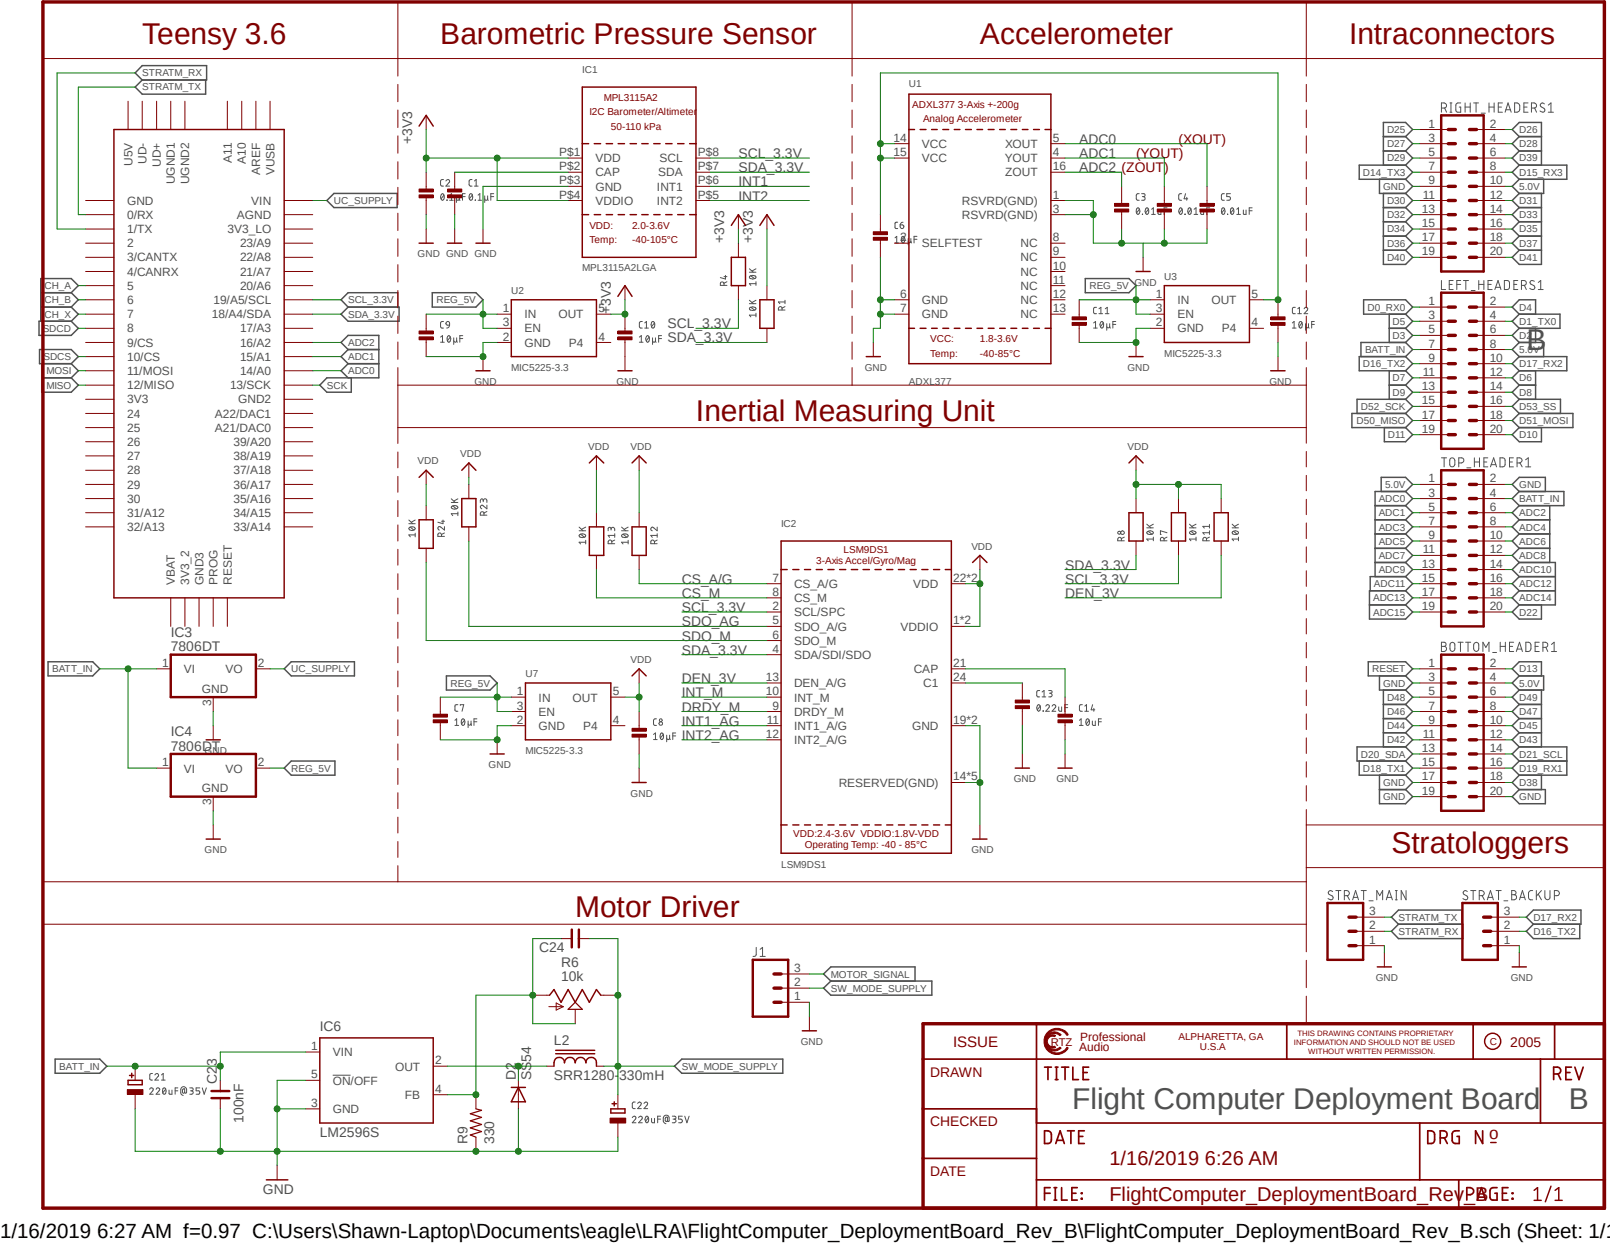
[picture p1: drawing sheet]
<svg xmlns="http://www.w3.org/2000/svg" width="279mm" height="216mm" viewBox="0 0 279 216" stroke-linecap="round" stroke-linejoin="round" font-family="sans-serif">
<defs><g id="words">
<g font-size="5.2" fill="#800000">
<text x="24.7" y="7.7">Teensy 3.6</text>
<text x="76.4" y="7.7">Barometric Pressure Sensor</text>
<text x="170.1" y="7.7">Accelerometer</text>
<text x="234.1" y="7.7">Intraconnectors</text>
<text x="120.8" y="73">Inertial Measuring Unit</text>
<text x="241.5" y="148.1">Stratologgers</text>
<text x="99.8" y="159.2">Motor Driver</text>
</g>
<g font-size="5.2" fill="#505050">
<text x="264.9" y="60.7">B</text>
<text x="186.1" y="192.4">Flight Computer Deployment Board</text>
<text x="272.2" y="192.4">B</text>
</g>
<text font-size="3.6" x="0" y="214.9">1/16/2019 6:27 AM f=0.97 C:\Users\Shawn-Laptop\Documents\eagle\LRA\FlightComputer_DeploymentBoard_Rev_B\FlightComputer_DeploymentBoard_Rev_B.sch (Sheet: 1/1</text>
<g font-size="3.5" fill="#800000">
<text x="192.5" y="202.3">1/16/2019 6:26 AM</text>
<text x="192.5" y="208.4">FlightComputer_DeploymentBoard_Rev_B</text>
</g>
<text font-size="3" fill="#800000" x="258.4" y="197.7">o</text>
<text font-size="2.6" fill="#800000" x="165.4" y="181.6">ISSUE</text>
<g font-size="2.4" fill="#505050">
<text x="71.5" y="24.9" transform="rotate(-90 71.5 24.9)">+3V3</text>
<text x="128.1" y="29.9">SDA_3.3V</text>
<text x="128.1" y="27.4">SCL_3.3V</text>
<text x="187.3" y="24.9">ADC0</text>
<text x="187.3" y="29.9">ADC2 (ZOUT)</text>
<text x="187.3" y="27.4">ADC1</text>
<text x="128.1" y="34.8">INT2</text>
<text x="128.1" y="32.3">INT1</text>
<text x="125.7" y="42.2" transform="rotate(-90 125.7 42.2)">+3V3</text>
<text x="130.6" y="42.2" transform="rotate(-90 130.6 42.2)">+3V3</text>
<text x="106" y="54.5" transform="rotate(-90 106 54.5)">+3V3</text>
<text x="115.8" y="59.4">SDA_3.3V</text>
<text x="115.8" y="57">SCL_3.3V</text>
<text x="118.3" y="101.3">CS_A/G</text>
<text x="184.8" y="98.8">SDA_3.3V</text>
<text x="184.8" y="101.3">SCL_3.3V</text>
<text x="118.3" y="106.2">SCL_3.3V</text>
<text x="118.3" y="103.8">CS_M</text>
<text x="184.8" y="103.8">DEN_3V</text>
<text x="29.6" y="113">7806DT</text>
<text x="29.6" y="110.5">IC3</text>
<text x="118.3" y="113.6">SDA_3.3V</text>
<text x="118.3" y="111.2">SDO_M</text>
<text x="118.3" y="108.7">SDO_AG</text>
<text x="118.3" y="118.5">DEN_3V</text>
<text x="118.3" y="121">INT_M</text>
<text x="118.3" y="123.5">DRDY_M</text>
<text x="118.3" y="125.9">INT1_AG</text>
<text x="29.6" y="130.3">7806DT</text>
<text x="29.6" y="127.8">IC4</text>
<text x="118.3" y="128.4">INT2_AG</text>
<text x="93.6" y="165.2">C24</text>
<text x="97.4" y="167.8">R6</text>
<text x="97.4" y="170.3">10k</text>
<text x="55.5" y="178.9">IC6</text>
<text x="96.1" y="181.4">L2</text>
<text x="37.6" y="188.1" transform="rotate(-90 37.6 188.1)">C23</text>
<text x="89.5" y="187.5" transform="rotate(-90 89.5 187.5)">D2</text>
<text x="92.2" y="187.5" transform="rotate(-90 92.2 187.5)">SS54</text>
<text x="96.1" y="187.5">SRR1280-330mH</text>
<text x="42.2" y="194.9" transform="rotate(-90 42.2 194.9)">100nF</text>
<text x="55.5" y="197.4">LM2596S</text>
<text x="81.2" y="198.6" transform="rotate(-90 81.2 198.6)">R9</text>
<text x="85.8" y="198.6" transform="rotate(-90 85.8 198.6)">330</text>
<text x="45.6" y="207.2">GND</text>
</g>
<g font-size="2.4" fill="#800000">
<text x="197.1" y="27.4">(YOUT)</text>
<text x="204.5" y="24.9">(XOUT)</text>
<text x="262.1" y="181.7">2005</text>
<text x="161.4" y="186.9">DRAWN</text>
<text x="161.4" y="195.5">CHECKED</text>
<text x="161.4" y="204.1">DATE</text>
</g>
<g font-size="2.1" fill="#505050">
<text x="247.9" y="22.1">1</text>
<text x="258.5" y="22.1">2</text>
<text x="23" y="28.8" transform="rotate(-90 23 28.8)">U5V</text>
<text x="25.4" y="28.4" transform="rotate(-90 25.4 28.4)">UD-</text>
<text x="27.9" y="29" transform="rotate(-90 27.9 29)">UD+</text>
<text x="40.2" y="28.3" transform="rotate(-90 40.2 28.3)">A11</text>
<text x="42.7" y="28.4" transform="rotate(-90 42.7 28.4)">A10</text>
<text x="97" y="27.1">P$1</text>
<text x="97" y="29.5">P$2</text>
<text x="103.3" y="28.2">VDD</text>
<text x="114.5" y="28.2">SCL</text>
<text x="121.1" y="27.1">P$8</text>
<text x="121.1" y="29.5">P$7</text>
<text x="155.1" y="24.6">14</text>
<text x="155.1" y="27.1">15</text>
<text x="160" y="25.7">VCC</text>
<text x="160" y="28.2">VCC</text>
<text x="174.4" y="28.2">YOUT</text>
<text x="174.4" y="25.7">XOUT</text>
<text x="182.7" y="27.1">4</text>
<text x="182.7" y="24.6">5</text>
<text x="182.7" y="29.5">16</text>
<text x="247.9" y="24.6">3</text>
<text x="247.9" y="27.1">5</text>
<text x="247.9" y="29.5">7</text>
<text x="258.5" y="24.6">4</text>
<text x="258.5" y="27.1">6</text>
<text x="258.5" y="29.5">8</text>
<text x="22.1" y="35.6">GND</text>
<text x="30.4" y="32" transform="rotate(-90 30.4 32)">UGND1</text>
<text x="32.8" y="32" transform="rotate(-90 32.8 32)">UGND2</text>
<text x="43.6" y="35.6">VIN</text>
<text x="45.1" y="30.3" transform="rotate(-90 45.1 30.3)">AREF</text>
<text x="47.6" y="30.4" transform="rotate(-90 47.6 30.4)">VUSB</text>
<text x="97" y="32">P$3</text>
<text x="97" y="34.5">P$4</text>
<text x="103.3" y="30.6">CAP</text>
<text x="103.3" y="33.1">GND</text>
<text x="103.3" y="35.6">VDDIO</text>
<text x="114" y="33.1">INT1</text>
<text x="114" y="35.6">INT2</text>
<text x="114.2" y="30.6">SDA</text>
<text x="121.1" y="32">P$6</text>
<text x="121.1" y="34.5">P$5</text>
<text x="166.9" y="35.6">RSVRD(GND)</text>
<text x="174.5" y="30.6">ZOUT</text>
<text x="182.7" y="34.5">1</text>
<text x="246.9" y="34.5">11</text>
<text x="247.9" y="32">9</text>
<text x="258.5" y="32">10</text>
<text x="258.5" y="34.5">12</text>
<text x="22.1" y="40.5">1/TX</text>
<text x="22.1" y="38">0/RX</text>
<text x="39.5" y="40.5">3V3_LO</text>
<text x="41.1" y="38">AGND</text>
<text x="156.2" y="41.9">2</text>
<text x="166.9" y="38">RSVRD(GND)</text>
<text x="182.7" y="36.9">3</text>
<text x="182.7" y="41.9">8</text>
<text x="246.8" y="36.9">13</text>
<text x="246.8" y="39.4">15</text>
<text x="246.8" y="41.9">17</text>
<text x="258.5" y="36.9">14</text>
<text x="258.5" y="39.4">16</text>
<text x="258.5" y="41.9">18</text>
<text x="22.1" y="42.9">2</text>
<text x="22.1" y="45.4">3/CANTX</text>
<text x="22.1" y="47.9">4/CANRX</text>
<text x="41.7" y="42.9">23/A9</text>
<text x="41.7" y="45.4">22/A8</text>
<text x="41.7" y="47.9">21/A7</text>
<text x="160" y="42.9">SELFTEST</text>
<text x="177.1" y="42.9">NC</text>
<text x="177.1" y="45.4">NC</text>
<text x="177.1" y="47.9">NC</text>
<text x="182.7" y="44.3">9</text>
<text x="182.7" y="46.8">10</text>
<text x="246.8" y="44.3">19</text>
<text x="258.5" y="44.3">20</text>
<text x="22.1" y="50.3">5</text>
<text x="22.1" y="52.8">6</text>
<text x="37" y="52.8">19/A5/SCL</text>
<text x="41.7" y="50.3">20/A6</text>
<text x="156.2" y="51.7">6</text>
<text x="160" y="52.8">GND</text>
<text x="177.1" y="50.3">NC</text>
<text x="177.1" y="52.8">NC</text>
<text x="182.7" y="49.2">11</text>
<text x="182.7" y="51.7">12</text>
<text x="200.6" y="51.7">1</text>
<text x="204.3" y="52.8">IN</text>
<text x="210.2" y="52.8">OUT</text>
<text x="217.2" y="51.7">5</text>
<text x="247.9" y="52.9">1</text>
<text x="258.5" y="52.9">2</text>
<text x="22.1" y="55.2">7</text>
<text x="22.1" y="57.7">8</text>
<text x="36.8" y="55.2">18/A4/SDA</text>
<text x="41.7" y="57.7">17/A3</text>
<text x="87.2" y="54.1">1</text>
<text x="87.2" y="56.6">3</text>
<text x="87.2" y="59.1">2</text>
<text x="91" y="55.2">IN</text>
<text x="91" y="57.7">EN</text>
<text x="96.9" y="55.2">OUT</text>
<text x="103.9" y="54.1">5</text>
<text x="103.9" y="59.1">4</text>
<text x="156.2" y="54.1">7</text>
<text x="160" y="55.2">GND</text>
<text x="177.1" y="55.2">NC</text>
<text x="182.7" y="54.1">13</text>
<text x="200.6" y="54.1">3</text>
<text x="200.6" y="56.6">2</text>
<text x="204.3" y="55.2">EN</text>
<text x="204.3" y="57.7">GND</text>
<text x="212.1" y="57.7">P4</text>
<text x="217.2" y="56.6">4</text>
<text x="247.9" y="55.4">3</text>
<text x="247.9" y="57.9">5</text>
<text x="258.5" y="55.4">4</text>
<text x="258.5" y="57.9">6</text>
<text x="22.1" y="60.2">9/CS</text>
<text x="22.1" y="62.7">10/CS</text>
<text x="22.1" y="65.1">11/MOSI</text>
<text x="41.7" y="60.2">16/A2</text>
<text x="41.7" y="62.7">15/A1</text>
<text x="41.7" y="65.1">14/A0</text>
<text x="91" y="60.2">GND</text>
<text x="98.7" y="60.2">P4</text>
<text x="246.9" y="65.2">11</text>
<text x="247.9" y="60.3">7</text>
<text x="247.9" y="62.8">9</text>
<text x="258.5" y="60.3">8</text>
<text x="258.5" y="62.8">10</text>
<text x="258.5" y="65.2">12</text>
<text x="22.1" y="67.6">12/MISO</text>
<text x="22.1" y="70">3V3</text>
<text x="39.9" y="67.6">13/SCK</text>
<text x="41.4" y="70">GND2</text>
<text x="246.8" y="67.7">13</text>
<text x="246.8" y="70.2">15</text>
<text x="258.5" y="67.7">14</text>
<text x="258.5" y="70.2">16</text>
<text x="22.1" y="72.5">24</text>
<text x="22.1" y="75">25</text>
<text x="22.1" y="77.4">26</text>
<text x="37.3" y="72.5">A22/DAC1</text>
<text x="37.3" y="75">A21/DAC0</text>
<text x="40.5" y="77.4">39/A20</text>
<text x="246.8" y="72.6">17</text>
<text x="246.8" y="75.1">19</text>
<text x="258.5" y="72.6">18</text>
<text x="258.5" y="75.1">20</text>
<text x="22.1" y="79.9">27</text>
<text x="22.1" y="82.3">28</text>
<text x="40.5" y="79.9">38/A19</text>
<text x="40.5" y="82.3">37/A18</text>
<text x="247.9" y="83.7">1</text>
<text x="258.5" y="83.7">2</text>
<text x="22.1" y="84.8">29</text>
<text x="22.1" y="87.2">30</text>
<text x="22.1" y="89.7">31/A12</text>
<text x="40.5" y="84.8">36/A17</text>
<text x="40.5" y="87.3">35/A16</text>
<text x="40.5" y="89.7">34/A15</text>
<text x="247.9" y="86.2">3</text>
<text x="247.9" y="88.6">5</text>
<text x="258.5" y="86.2">4</text>
<text x="258.5" y="88.6">6</text>
<text x="22.1" y="92.2">32/A13</text>
<text x="40.5" y="92.2">33/A14</text>
<text x="247.9" y="91.1">7</text>
<text x="247.9" y="93.6">9</text>
<text x="258.5" y="91.1">8</text>
<text x="258.5" y="93.6">10</text>
<text x="30.4" y="101.5" transform="rotate(-90 30.4 101.5)">VBAT</text>
<text x="32.8" y="101.5" transform="rotate(-90 32.8 101.5)">3V3_2</text>
<text x="35.3" y="101.5" transform="rotate(-90 35.3 101.5)">GND3</text>
<text x="37.8" y="101.5" transform="rotate(-90 37.8 101.5)">PROG</text>
<text x="40.2" y="101.5" transform="rotate(-90 40.2 101.5)">RESET</text>
<text x="134.1" y="101">7</text>
<text x="165.4" y="101">22*2</text>
<text x="246.8" y="98.5">13</text>
<text x="246.8" y="101">15</text>
<text x="246.9" y="96.1">11</text>
<text x="258.5" y="98.5">14</text>
<text x="258.5" y="101">16</text>
<text x="258.5" y="96.1">12</text>
<text x="134.1" y="103.4">8</text>
<text x="134.1" y="105.9">2</text>
<text x="137.8" y="102.1">CS_A/G</text>
<text x="137.8" y="104.5">CS_M</text>
<text x="137.8" y="107">SCL/SPC</text>
<text x="158.5" y="102.1">VDD</text>
<text x="246.8" y="103.4">17</text>
<text x="246.8" y="105.9">19</text>
<text x="258.5" y="103.4">18</text>
<text x="258.5" y="105.9">20</text>
<text x="134.1" y="108.3">5</text>
<text x="134.1" y="110.8">6</text>
<text x="134.1" y="113.3">4</text>
<text x="137.8" y="109.4">SDO_A/G</text>
<text x="137.8" y="111.9">SDO_M</text>
<text x="156.3" y="109.4">VDDIO</text>
<text x="165.4" y="108.3">1*2</text>
<text x="28.2" y="115.7">1</text>
<text x="31.9" y="116.8">VI</text>
<text x="39.1" y="116.8">VO</text>
<text x="44.7" y="115.7">2</text>
<text x="132.9" y="118.2">13</text>
<text x="137.8" y="119.3">DEN_A/G</text>
<text x="137.8" y="114.3">SDA/SDI/SDO</text>
<text x="158.6" y="116.8">CAP</text>
<text x="160.2" y="119.3">C1</text>
<text x="165.4" y="115.7">21</text>
<text x="165.4" y="118.2">24</text>
<text x="247.9" y="115.7">1</text>
<text x="247.9" y="118.2">3</text>
<text x="258.5" y="115.7">2</text>
<text x="258.5" y="118.2">4</text>
<text x="35.1" y="120.3">GND</text>
<text x="36.7" y="122.5" transform="rotate(-90 36.7 122.5)">3</text>
<text x="89.7" y="120.7">1</text>
<text x="89.7" y="123.1">3</text>
<text x="89.7" y="125.6">2</text>
<text x="93.5" y="121.8">IN</text>
<text x="93.5" y="124.2">EN</text>
<text x="99.4" y="121.8">OUT</text>
<text x="106.3" y="120.7">5</text>
<text x="106.3" y="125.6">4</text>
<text x="132.9" y="120.7">10</text>
<text x="133.1" y="125.6">11</text>
<text x="134.1" y="123.1">9</text>
<text x="137.8" y="121.8">INT_M</text>
<text x="137.8" y="124.2">DRDY_M</text>
<text x="165.4" y="125.6">19*2</text>
<text x="247.9" y="120.7">5</text>
<text x="247.9" y="123.1">7</text>
<text x="247.9" y="125.6">9</text>
<text x="258.5" y="120.7">6</text>
<text x="258.5" y="123.1">8</text>
<text x="258.5" y="125.6">10</text>
<text x="93.5" y="126.7">GND</text>
<text x="101.2" y="126.7">P4</text>
<text x="132.9" y="128.1">12</text>
<text x="137.8" y="126.7">INT1_A/G</text>
<text x="137.8" y="129.2">INT2_A/G</text>
<text x="158.3" y="126.7">GND</text>
<text x="246.8" y="130.5">13</text>
<text x="246.9" y="128.1">11</text>
<text x="258.5" y="130.5">14</text>
<text x="258.5" y="128.1">12</text>
<text x="28.2" y="133">1</text>
<text x="31.9" y="134.1">VI</text>
<text x="35.1" y="137.5">GND</text>
<text x="39.1" y="134.1">VO</text>
<text x="44.7" y="133">2</text>
<text x="145.5" y="136.5">RESERVED(GND)</text>
<text x="165.4" y="135.4">14*5</text>
<text x="246.8" y="133">15</text>
<text x="246.8" y="135.4">17</text>
<text x="246.8" y="137.9">19</text>
<text x="258.5" y="133">16</text>
<text x="258.5" y="135.4">18</text>
<text x="258.5" y="137.9">20</text>
<text x="36.7" y="139.7" transform="rotate(-90 36.7 139.7)">3</text>
<text x="237.6" y="161.3">2</text>
<text x="237.6" y="158.8">3</text>
<text x="261" y="161.3">2</text>
<text x="261" y="158.8">3</text>
<text x="237.6" y="163.8">1</text>
<text x="261" y="163.8">1</text>
<text x="137.8" y="173.6">1</text>
<text x="137.8" y="171.2">2</text>
<text x="137.8" y="168.7">3</text>
<text x="54" y="182.2">1</text>
<text x="57.7" y="183.3">VIN</text>
<text x="68.6" y="185.8">OUT</text>
<text x="75.5" y="184.7">2</text>
<text x="54" y="187.2">5</text>
<text x="57.7" y="188.3">ON/OFF</text>
<text x="70.3" y="190.7">FB</text>
<text x="75.5" y="189.6">4</text>
<text x="54" y="192.1">3</text>
<text x="57.7" y="193.2">GND</text>
</g>
<g font-size="2.1" fill="#800000">
<text x="187.3" y="182.4">Audio</text>
<text x="187.5" y="180.6">Professional</text>
</g>
<text font-size="1.9" fill="#800000" x="182.4" y="181.5">RTZ</text>
<g font-size="1.7" fill="#505050">
<text x="24.7" y="15.7">STRATM_TX</text>
<text x="24.7" y="13.3">STRATM_RX</text>
<text x="101" y="12.7">IC1</text>
<text x="157.7" y="15.1">U1</text>
<text x="240.7" y="23.1">D25</text>
<text x="263.6" y="23.1">D26</text>
<text x="240.7" y="28">D29</text>
<text x="240.7" y="25.6">D27</text>
<text x="263.6" y="25.6">D28</text>
<text x="263.6" y="28">D39</text>
<text x="58" y="35.4">UC_SUPPLY</text>
<text x="236.5" y="30.5">D14_TX3</text>
<text x="240" y="32.9">GND</text>
<text x="240.7" y="35.4">D30</text>
<text x="263.6" y="33">5.0V</text>
<text x="263.6" y="30.5">D15_RX3</text>
<text x="263.6" y="35.4">D31</text>
<text x="240.7" y="37.9">D32</text>
<text x="240.7" y="40.3">D34</text>
<text x="263.6" y="37.9">D33</text>
<text x="263.6" y="40.3">D35</text>
<text x="72.5" y="44.7">GND GND GND</text>
<text x="101" y="47.1">MPL3115A2LGA</text>
<text x="240.7" y="42.8">D36</text>
<text x="240.7" y="45.3">D40</text>
<text x="263.6" y="42.8">D37</text>
<text x="263.6" y="45.3">D41</text>
<text x="7.7" y="50.2">CH_A</text>
<text x="7.7" y="52.7">CH_B</text>
<text x="60.4" y="52.7">SCL_3.3V</text>
<text x="75.7" y="52.7">REG_5V</text>
<text x="88.7" y="51.1">U2</text>
<text x="189.1" y="50.2">REG_5V</text>
<text x="196.9" y="49.6">GND</text>
<text x="202.1" y="48.6">U3</text>
<text x="237.3" y="53.9">D0_RX0</text>
<text x="263.6" y="53.9">D4</text>
<text x="7.4" y="57.6">SDCD</text>
<text x="7.7" y="55.1">CH_X</text>
<text x="60.4" y="55.1">SDA_3.3V</text>
<text x="241.7" y="58.8">D3</text>
<text x="241.7" y="56.3">D5</text>
<text x="263.6" y="58.8">D2</text>
<text x="263.6" y="56.3">D1_TX0</text>
<text x="7.5" y="62.5">SDCS</text>
<text x="8" y="65">MOSI</text>
<text x="60.4" y="65">ADC0</text>
<text x="60.4" y="60.1">ADC2</text>
<text x="60.4" y="62.5">ADC1</text>
<text x="88.7" y="64.3">MIC5225-3.3</text>
<text x="150.1" y="64.3">GND</text>
<text x="195.7" y="64.3">GND</text>
<text x="202.1" y="61.9">MIC5225-3.3</text>
<text x="236.5" y="63.8">D16_TX2</text>
<text x="236.9" y="61.3">BATT_IN</text>
<text x="263.6" y="61.3">5.0V</text>
<text x="263.6" y="63.8">D17_RX2</text>
<text x="8" y="67.4">MISO</text>
<text x="56.7" y="67.4">SCK</text>
<text x="82.3" y="66.8">GND</text>
<text x="107" y="66.8">GND</text>
<text x="157.7" y="66.8">ADXL377</text>
<text x="220.3" y="66.8">GND</text>
<text x="236.2" y="71.1">D52_SCK</text>
<text x="241.7" y="68.7">D9</text>
<text x="241.7" y="66.2">D7</text>
<text x="263.6" y="68.7">D8</text>
<text x="263.6" y="66.2">D6</text>
<text x="263.6" y="71.1">D53_SS</text>
<text x="235.4" y="73.6">D50_MISO</text>
<text x="240.8" y="76.1">D11</text>
<text x="263.6" y="76.1">D10</text>
<text x="263.6" y="73.6">D51_MOSI</text>
<text x="72.5" y="80.6">VDD</text>
<text x="79.9" y="79.4">VDD</text>
<text x="102.1" y="78.1">VDD</text>
<text x="109.4" y="78.1">VDD</text>
<text x="195.7" y="78.1">VDD</text>
<text x="239.3" y="87.1">ADC0</text>
<text x="239.3" y="89.6">ADC1</text>
<text x="240.4" y="84.7">5.0V</text>
<text x="263.6" y="84.7">GND</text>
<text x="263.6" y="89.6">ADC2</text>
<text x="263.6" y="87.2">BATT_IN</text>
<text x="135.5" y="91.4">IC2</text>
<text x="168.6" y="95.4">VDD</text>
<text x="239.3" y="94.5">ADC5</text>
<text x="239.3" y="92.1">ADC3</text>
<text x="263.6" y="94.5">ADC6</text>
<text x="263.6" y="92.1">ADC4</text>
<text x="238.4" y="101.9">ADC11</text>
<text x="239.3" y="99.4">ADC9</text>
<text x="239.3" y="97">ADC7</text>
<text x="263.6" y="101.9">ADC12</text>
<text x="263.6" y="99.4">ADC10</text>
<text x="263.6" y="97">ADC8</text>
<text x="238.3" y="106.8">ADC15</text>
<text x="238.3" y="104.4">ADC13</text>
<text x="263.6" y="104.4">ADC14</text>
<text x="263.6" y="106.8">D22</text>
<text x="9.1" y="116.7">BATT_IN</text>
<text x="50.5" y="116.7">UC_SUPPLY</text>
<text x="78.2" y="119.2">REG_5V</text>
<text x="91.2" y="117.6">U7</text>
<text x="109.4" y="115.1">VDD</text>
<text x="238.1" y="116.7">RESET</text>
<text x="240" y="119.2">GND</text>
<text x="263.6" y="119.2">5.0V</text>
<text x="263.6" y="116.7">D13</text>
<text x="240.7" y="124.1">D46</text>
<text x="240.7" y="121.6">D48</text>
<text x="263.6" y="124.1">D47</text>
<text x="263.6" y="121.6">D49</text>
<text x="35.5" y="130.8">GND</text>
<text x="91.2" y="130.8">MIC5225-3.3</text>
<text x="236.2" y="131.5">D20_SDA</text>
<text x="240.7" y="129">D42</text>
<text x="240.7" y="126.5">D44</text>
<text x="263.6" y="129">D43</text>
<text x="263.6" y="126.5">D45</text>
<text x="263.6" y="131.5">D21_SCL</text>
<text x="50.5" y="133.9">REG_5V</text>
<text x="84.8" y="133.3">GND</text>
<text x="175.9" y="135.8">GND</text>
<text x="183.3" y="135.8">GND</text>
<text x="236.5" y="133.9">D18_TX1</text>
<text x="240" y="136.4">GND</text>
<text x="263.6" y="136.4">D38</text>
<text x="263.6" y="133.9">D19_RX1</text>
<text x="109.4" y="138.3">GND</text>
<text x="240" y="138.8">GND</text>
<text x="263.6" y="138.8">GND</text>
<text x="35.5" y="148.1">GND</text>
<text x="168.6" y="148.1">GND</text>
<text x="135.5" y="150.6">LSM9DS1</text>
<text x="242.7" y="159.8">STRATM_TX</text>
<text x="266.1" y="159.8">D17_RX2</text>
<text x="242.7" y="162.3">STRATM_RX</text>
<text x="266.1" y="162.3">D16_TX2</text>
<text x="144.2" y="172.1">SW_MODE_SUPPLY</text>
<text x="144.2" y="169.7">MOTOR_SIGNAL</text>
<text x="238.8" y="170.3">GND</text>
<text x="262.2" y="170.3">GND</text>
<text x="10.3" y="185.7">BATT_IN</text>
<text x="118.3" y="185.7">SW_MODE_SUPPLY</text>
<text x="139" y="181.4">GND</text>
</g>
<g font-size="1.7" fill="#800000">
<text x="104.8" y="17.6">MPL3115A2</text>
<text x="102.3" y="20">I2C Barometer/Altimeter</text>
<text x="106" y="22.5">50-110 kPa</text>
<text x="158.3" y="18.8">ADXL377 3-Axis +-200g</text>
<text x="160.2" y="21.3">Analog Accelerometer</text>
<text x="102.3" y="39.7">VDD:</text>
<text x="109.7" y="39.7">2.0-3.6V</text>
<text x="102.3" y="42.2">Temp:</text>
<text x="109.7" y="42.2">-40-105°C</text>
<text x="161.4" y="59.4">VCC:</text>
<text x="170.1" y="59.4">1.8-3.6V</text>
<text x="161.4" y="61.9">Temp:</text>
<text x="170.1" y="61.9">-40-85°C</text>
<text x="141.6" y="97.9">3-Axis Accel/Gyro/Mag</text>
<text x="146.4" y="96.1">LSM9DS1</text>
<text x="137.7" y="145.3">VDD:2.4-3.6V VDDIO:1.8V-VDD</text>
<text x="139.7" y="147.1">Operating Temp: -40 - 85°C</text>
<text x="204.5" y="180.4">ALPHARETTA, GA</text>
<text x="208.2" y="182.3">U.S.A</text>
<text x="258.6" y="181.4">C</text>
</g>
<g font-size="1.4" fill="#800000">
<text x="225.2" y="179.8">THIS DRAWING CONTAINS PROPRIETARY</text>
<text x="224.5" y="181.4">INFORMATION AND SHOULD NOT BE USED</text>
<text x="227" y="182.9">WITHOUT WRITTEN PERMISSION.</text>
</g>
</g></defs>
<path d="M6.5 0l272.9 105.1M279.4 105.1l-272.9 105.1" fill="none" stroke="#fff" stroke-width=".17"/>
<g fill="none" stroke="#505050" stroke-width=".17">
<path d="M250.1 18.8h.5a.45 .45 0 0 0 .4-.5 .45 .45 0 0 0-.4-.4h-.5v1.6M250.7 18.8l.3 .7M251.6 17.9h.4M251.6 19.5h.4M251.8 17.9v1.6M253.5 17.9h-.5l-.3 .2-.1 1 .2 .3 .7 .1v-.9h-.3M254.3 18.6h.8M254.3 17.9v1.6M255.1 17.9v1.6M255.7 17.9h.9M256.2 17.9v1.6M257 19.6h.8"/>
<path d="M258.4 18.6h.9M258.4 17.9v1.6M259.3 17.9v1.6M260 18.6h.6M260.7 17.9h-.7v1.6h.7M261.2 19.5l.5-1.6 .6 1.6M261.3 19h.8M262.8 17.9h.7l.2 .4v1l-.4 .2h-.5zM264.5 18.6h.5M265.2 17.9h-.7v1.6h.7M265.8 18.8h.4a.45 .45 0 0 0 .5-.5 .45 .45 0 0 0-.5-.4h-.4v1.6M266.3 18.8l.4 .7"/>
<path d="M268 18a.38 .38 0 0 0-.6 0 .38 .38 0 0 0 .1 .5l.4 .3a.37 .37 0 0 1 .2 .4 .37 .37 0 0 1-.3 .3l-.5-.2M268.7 19.5h.9M268.7 18.2l.5-.3v1.6M76.7 33.7l.1-.1a.7 .7 0 0 1 0 1.2l-.2-.2-.1-.4zM77 31.2h-.5v.2v.8l.5 .1M77 33.9l-.5 .6M77.4 31.4l.4-.2 .2 .1v.3l-.6 .7h.6M77.6 34.7h.1M78 34.8h.7M78 33.9l.4-.3v1.2M79.2 34.5l.2 .3 .3-.1v-.2M79.2 34v1.1"/>
<path d="M79.7 34v.7l.1 .1M80.3 34.1h.4M80.7 33.6h-.4v1.2M81.6 33.7l.1-.1a.65 .65 0 0 1 0 1.2l-.3-.4v-.4zM81.9 31.2h-.4l-.1 .2v.8l.5 .1M82 33.9l-.6 .6M82.3 32.3h.7M82.3 31.4l.3-.2v1.1M82.5 34.7h.1M83 34.8h.6M83 33.9l.3-.3v1.2M84.1 34.5l.2 .3 .3-.1v-.2"/>
<path d="M84.1 34v1.1M84.6 34v.6l.2 .2M85.2 34.1h.5M85.7 33.6h-.5v1.2M155.8 38.6h-.4a1.08 1.08 0 0 0 0 1.1h.4M156.2 39l.6 .2v.3l-.2 .2-.3-.2zM156.7 38.6h-.2l-.3 .4M197.4 36.1h.1a.65 .65 0 0 1 0 1.1l-.3-.3v-.5zM197.7 33.6l-.4 .1-.1 .2v.7l.5 .2M197.7 36.3l-.5 .7M198.1 33.6h.4l.2 .2-.1 .3h-.4M198.2 37.2h.1"/>
<path d="M198.4 34.1l.2 .1 .1 .3-.1 .2-.5 .1M198.9 36.1h.2a.7 .7 0 0 1 0 1.1l-.3-.2-.1-.3zM199.3 36.3l-.5 .7M199.9 37.2h.6M199.9 36.3l.3-.2v1.1M201 36.4v.6l.1 .2h.4v-.8M202 36.6h.5M202.5 36.1h-.5v1.1M204.8 36.1h.1a.7 .7 0 0 1 0 1.1l-.2-.2-.1-.3zM205.1 33.6l-.5 .1v.2v.7l.5 .2M205.1 36.3l-.5 .7M205.6 37.2h.1z"/>
<path d="M205.7 33.6l-.2 .9h.6M206 34.2v.6M206.3 36.1h.1a.65 .65 0 0 1 0 1.1l-.2-.2-.1-.3zM206.7 36.3l-.5 .7M207.2 37.2h.7M207.2 36.3l.4-.2v1.1M208.4 36.4v.8h.5v-.8M209.4 36.6h.5M209.9 36.1h-.5v1.1M212.1 36.1h.2a.65 .65 0 0 1 0 1.1l-.3-.2v-.3zM212.5 33.6l-.5 .1v.2v.7l.5 .2M212.5 36.3l-.5 .7"/>
<path d="M213 37.2h.1M213.5 33.6h-.6v.5l.5 .1 .1 .2-.1 .3-.5 .1M213.7 36.1h.1a.7 .7 0 0 1 0 1.1l-.3-.3v-.5zM214.1 36.3l-.5 .7M214.6 37.2h.7M214.6 36.3l.3-.2v1.1M215.8 36.4l.1 .8h.3v-.8M216.8 36.6h.5M217.3 36.1h-.5v1.1M76.5 58.5l.3-.2v1.1M76.5 59.4h.6M77 55.8l-.5 .1v.1v.8l.5 .1"/>
<path d="M77.5 55.9l.1-.1 .4 .1v.5h-.5l-.1-.2zM77.8 58.3h.1a.65 .65 0 0 1 0 1.1l-.3-.4v-.4zM78 56.4a.5 .5 0 0 1-.5 .5M78.1 58.5l-.5 .6M78.7 59.1l.3 .3 .2-.3M78.7 58.6v1.2M79.2 58.6v.7l.2 .1M79.8 58.8h.5M80.3 58.3h-.5v1.1M111 59.4h.6M111 58.5l.3-.2v1.1M111.5 55.8l-.5 .1v.1v.8l.5 .1"/>
<path d="M111.9 56.9h.6M111.9 56l.3-.2v1.1M112.3 58.3h.1a.7 .7 0 0 1 0 1.1l-.2-.2-.1-.4zM112.6 58.5l-.5 .6M113.2 55.8h.1a.7 .7 0 0 1 0 1.1 .75 .75 0 0 1-.1-1.1zM113.2 59.1l.2 .3h.2l.1-.3M113.2 58.6v1.2M113.6 56l-.5 .7M113.7 58.6v.7l.2 .1M114.3 58.8h.5M114.8 58.3h-.5v1.1M125.6 49.5v-.5h-.5l-.1 .5h1.2"/>
<path d="M125.6 48h.6M125.9 47.8v.6l-.9-.2M126.2 48.9l-.6 .2M130 52.7h1.2M130 52.1l.7 .6M130 47.2h1.2M130 46.7l.7 .5M130.1 53.4l.5-.1h.4l.2 .3a.65 .65 0 0 1-1.2 0zM130.1 48l.5-.2 .4 .1 .2 .2a.65 .65 0 0 1-1.2 0zM130.3 53.3l.6 .5M130.3 47.9l.6 .4M131.2 54.7h-1.2l.3 .3"/>
<path d="M131.2 48.9v.6M131.2 54.4v.6M131.2 52.1l-.7 .4M131.2 49.2h-1.2l.3 .3M131.2 46.7l-.7 .3M135.7 53.8v-.5l-.2-.1-.3 .1-.1 .5h1.1M136.2 53.2l-.5 .3M136.2 52.4h-1.1l.2 .3M136.2 52.1v.6M155.3 41.3l.3-.3v1.2M155.3 42.2h.6M156.6 41.1l.1-.1a.65 .65 0 0 1 0 1.2l-.3-.4v-.4z"/>
<path d="M157 41.3l-.5 .6M157.6 41.9l.2 .2 .3-.2M157.6 41.4v1.1M158.1 41.4v.6l.1 .2M158.6 41.5h.5M159.1 41h-.5v1.2M189.8 56l.3-.2v1.1M189.8 56.9h.6M190.3 53.3l-.4 .1-.1 .2v.7l.1 .1h.4M190.7 54.4h.6M190.7 53.6l.4-.3v1.1M191.1 55.8h.1a.7 .7 0 0 1 0 1.1l-.2-.1-.1-.5z"/>
<path d="M191.5 56l-.5 .7M191.8 54.4h.6M191.8 53.6l.4-.3v1.1M192.1 56.7l.1 .2h.2l.2-.2M192.1 56.2v1.1M192.6 56.2v.7h.1M193.1 56.3h.5M193.6 55.8h-.5v1.1M224.3 56.9h.6M224.3 56l.3-.2v1.1M224.8 53.3l-.4 .1-.1 .2v.7l.1 .1h.4M225.2 54.4h.6"/>
<path d="M225.2 53.6l.3-.3v1.1M225.6 55.8h.1a.7 .7 0 0 1 0 1.1 .75 .75 0 0 1-.1-1.1zM225.9 56l-.4 .7M226.3 53.6a.33 .33 0 0 1 .3-.3 .33 .33 0 0 1 .3 .3l-.6 .8h.6M226.6 56.7l.1 .2h.2l.2-.2M226.6 56.2v1.1M227.1 56.2v.7h.1M227.6 56.3h.5M228.1 55.8h-.5v1.1M250.1 48.7v1.5h.8M251.5 49.4h.5M252.2 48.7h-.7v1.5h.7"/>
<path d="M252.8 49.4h.7M253.5 48.7h-.7v1.5M254 48.7h.8M254.4 48.7v1.5M255.3 50.4h.7M256.6 49.4h.9M256.6 48.7v1.5M257.5 48.7v1.5M258.2 49.4h.6M259 48.7h-.8v1.5h.8M259.4 50.2l.6-1.5 .5 1.5M259.5 49.9h.8"/>
<path d="M261.1 48.7h.6a1.26 1.26 0 0 1 .2 1.3l-.2 .2h-.6zM262.7 49.4h.5M263.4 48.7h-.7v1.5h.7M264 49.5h.5a.42 .42 0 0 0 .4-.4 .42 .42 0 0 0-.4-.4h-.5v1.5M264.5 49.5l.4 .7M266.3 48.8a.45 .45 0 0 0-.8 .2l.2 .3 .5 .3a.37 .37 0 0 1 .2 .4 .37 .37 0 0 1-.4 .2l-.5-.2M267 50.2h.8M267 49l.4-.3v1.5M250.1 79.5h.9M250.6 79.5v1.5M251.6 79.7a.46 .46 0 0 1 .5-.2 .46 .46 0 0 1 .4 .4v.7a.45 .45 0 0 1-.5 .4 .45 .45 0 0 1-.4-.4zM255.9 79.5v1.5"/>
<path d="M256.8 79.5v1.5M258.2 79.5h-.7v1.5h.7M260.3 79.5h.7a1.26 1.26 0 0 1 .2 1.3l-.2 .2h-.7zM262.6 79.5h-.6v1.5h.6M264.8 79.8l.4-.3v1.5M71 90.9h1.1M71 90.3l.6 .6M71 91.6a.56 .56 0 0 1 .6-.2 .56 .56 0 0 1 .4 .5 .56 .56 0 0 1-.6 .2 .56 .56 0 0 1-.4-.5zM71.2 91.5l.6 .5M72.1 92.8h-1.1l.2 .4M72.1 92.5v.7M72.1 90.3l-.7 .3"/>
<path d="M76.6 93.1v-.3l-.2-.3-.4 .1v.5h1.1M76.6 90.5h.5M76.9 90.3v.6l-.9-.3M77.1 91.4v.6l-.7-.6h-.3l-.1 .3 .2 .3M77.1 92.5l-.5 .3M78.3 87.2h1.2M78.3 86.6l.7 .6M78.4 87.9l.3-.1h.4l.4 .3a.7 .7 0 0 1-1.2 0zM78.6 87.8l.6 .5M79.5 89.2h-1.2l.3 .3M79.5 88.9v.6M79.5 86.6l-.7 .4"/>
<path d="M83.9 86.9l.2-.3h.2l.2 .1v.5M83.9 87.1l-.1-.4-.2-.1-.2 .2v.4M84 89.4l-.1-.5h-.5v.5h1.1M84.5 87.7v.6l-.6-.5a.3 .3 0 0 0-.5 .1 .3 .3 0 0 0 .2 .4M84.5 88.8l-.5 .2M100.5 92.1h1.1M100.5 91.5l.7 .6M100.5 92.8l.3-.1h.5l.3 .3a.65 .65 0 0 1-1.1 0zM100.8 92.7l.6 .5M101.6 94.1h-1.1l.3 .3M101.6 93.8v.6M101.6 91.5l-.7 .4"/>
<path d="M106 91.8l.3-.3h.2l.2 .3v.3M106 92v-.4l-.3-.1-.2 .2v.4M106.2 94.4l-.1-.5-.4-.2-.2 .3v.4h1.2M106.7 92.9h-1.2l.3 .4M106.7 93.7l-.5 .3M106.7 92.6v.7M107.9 92.1h1.1M107.9 91.5l.7 .6M107.9 92.8l.3-.1h.5l.3 .3a.65 .65 0 0 1-1.1 0zM108.1 92.7l.7 .5M109 94.1h-1.1l.2 .3M109 93.8v.6"/>
<path d="M109 91.5l-.7 .4M113.6 94.4l-.1-.5-.2-.2-.3 .2-.1 .5h1.1M114 91.5v.6l-.5-.5a.3 .3 0 0 0-.5 .1 .3 .3 0 0 0 .2 .4M114 93.7l-.4 .3M114 92.9h-1.1l.3 .4M114 92.6v.7M194.6 93.9v-.5l-.4-.1-.2 .3v.3h1.1M195.1 93.2l-.5 .3M199 91.6h1.2M199 91l.7 .6M199.1 92.3l.5-.2 .4 .1 .2 .3a.7 .7 0 0 1-1.2 0zM199.3 92.2l.6 .5"/>
<path d="M200.2 93.2v.7M200.2 93.6h-1.2l.3 .3M200.2 91l-.7 .4M202 93.9l-.1-.5-.1-.1-.4 .1v.5h1.1M202.5 92.5l-1.1-.4v.7h.1M202.5 93.2l-.5 .3M206.4 91.6h1.2M206.4 91l.7 .6M206.5 92.3l.5-.2 .4 .1 .2 .3a.7 .7 0 0 1-1.2 0zM206.7 92.2l.6 .5M207.6 93.2v.7M207.6 93.6h-1.2l.3 .3"/>
<path d="M207.6 91l-.8 .4M209.4 93.9l-.1-.5-.3-.1-.3 .3v.3h1.2M209.9 93.2l-.5 .3M209.9 92.5h-1.2l.3 .3M209.9 91v.7M209.9 92.1v.7M209.9 91.4h-1.2l.3 .3M213.8 91.6h1.1M213.8 91l.7 .6M213.9 92.3a.56 .56 0 0 1 .6-.2 .56 .56 0 0 1 .4 .5 .56 .56 0 0 1-.6 .2 .56 .56 0 0 1-.4-.5zM214.1 92.2l.6 .5M214.9 93.2v.7"/>
<path d="M214.9 93.6h-1.1l.3 .3M214.9 91l-.7 .4M253.2 80.3h.4a.45 .45 0 0 0 .4-.4 .45 .45 0 0 0-.4-.4h-.4v1.5M254.6 81.2h.7M255.9 80.2h.9M257.5 80.2h.5M258.7 81l.5-1.5 .5 1.5M258.8 80.6h.8M262 80.2h.5M263.3 80.3h.4a.45 .45 0 0 0 .5-.4 .45 .45 0 0 0-.5-.4h-.4v1.5M263.8 80.3l.4 .7M264.8 81h.8"/>
<path d="M180.4 119.8l-.4 .1-.1 .2 .1 .7v.1h.4M182 119.8l.5 .1 .1 .1-.1 .3h-.4M250.1 111.5h.7a.37 .37 0 0 1 .1 .4 .37 .37 0 0 1-.3 .3 .45 .45 0 0 1 .4 .4 .45 .45 0 0 1-.4 .5h-.5zM250.1 112.2h.5M251.7 111.7a.43 .43 0 0 1 .5-.2 .43 .43 0 0 1 .3 .4v.7a.43 .43 0 0 1-.4 .5 .43 .43 0 0 1-.5-.5zM253 111.5h.9M253.4 111.5v1.6M254.3 111.5h.9M254.8 111.5v1.6M255.8 111.7a.43 .43 0 0 1 .5-.2 .43 .43 0 0 1 .3 .4v.7a.45 .45 0 0 1-.4 .5 .45 .45 0 0 1-.5-.5zM257.3 113.1v-1.6l.6 .9 .5-.9v1.6M259 113.2h.7"/>
<path d="M260.3 112.2h.9M260.3 111.5v1.6M261.2 111.5v1.6M262 112.2h.5M262.7 111.5h-.7v1.6h.7M263.1 113.1l.6-1.6 .5 1.6M263.3 112.6h.8M264.8 111.5h.5l.3 .2a1.17 1.17 0 0 1-.1 1.3l-.7 .1zM266.4 112.2h.6M267.1 111.5h-.7v1.6h.7M267.8 112.4l.6-.1a.46 .46 0 0 0 .2-.5 .46 .46 0 0 0-.4-.3h-.4v1.6M268.3 112.4l.3 .7"/>
<path d="M269.2 113.1h.9M269.2 111.8l.5-.3v1.6M79 125l.2-.2v1.1M79 125.9h.6M79.5 122.3h-.5v.3v.7l.5 .1M79.9 122.4v-.1h.6l-.3 1.1M80.2 124.8h.1a.65 .65 0 0 1 0 1.1l-.2-.4v-.4zM80.6 125l-.5 .6M81.2 125.6l.1 .2a.27 .27 0 0 0 .3 .1 .27 .27 0 0 0 .1-.3M81.2 125.1v1.2M81.7 125.1l.1 .8M82.3 125.3h.5"/>
<path d="M82.8 124.8h-.5v1.1M113.4 127.5l.3-.3v1.2M113.4 128.4h.6M113.9 124.8h-.4l-.1 .2 .1 .8 .4 .1M114.7 127.3l.2-.1a.7 .7 0 0 1 0 1.2l-.3-.4v-.4zM115.1 127.5l-.5 .6M115.7 128.1l.2 .3h.1l.2-.3M115.7 127.6v1.1M116.2 127.6v.6l.1 .2M116.8 127.7h.5M117.3 127.2h-.5v1.2M180.1 122.3a.57 .57 0 0 1 .5 .5 .57 .57 0 0 1-.3 .6l-.3-.1-.1-.4z"/>
<path d="M180.5 122.6l-.5 .6M180.8 120.9h.7M180.8 120.1l.4-.3v1.1M181 123.4h.1zM181.5 122.6a.33 .33 0 0 1 .3-.3 .33 .33 0 0 1 .3 .3l-.6 .8h.6M182.3 120.3l.3 .3v.1l-.1 .2h-.5M182.6 122.6a.32 .32 0 0 1 .4-.3 .32 .32 0 0 1 .2 .4l-.6 .7h.6M183.7 122.7v.5l.2 .2h.3v-.7M184.8 122.8h.5M185.3 122.3h-.5v1.1M187.3 125.9h.7M187.3 125l.3-.2v1.1"/>
<path d="M187.8 122.3h-.4l-.1 .3 .1 .7 .4 .1M188.3 123.4h.6M188.3 122.6l.3-.3v1.1M188.6 124.8h.2a.7 .7 0 0 1 0 1.1 .75 .75 0 0 1-.2-1.1zM189 125l-.5 .6M189.6 125.1v.6l.1 .2h.4v-.8M189.6 122.3l-.2 .9h.6M189.8 122.9v.5M190.6 125.3h.5M191.1 124.8h-.5v1.1M231.3 154.7l-.2-.1a.37 .37 0 0 0-.5 .1 .37 .37 0 0 0 .1 .5l.5 .3a.37 .37 0 0 1 .1 .4 .37 .37 0 0 1-.3 .3l-.5-.2M231.8 154.6h.9"/>
<path d="M232.3 154.6v1.6M233.3 155.4h.4a.44 .44 0 0 0 .4-.3 .44 .44 0 0 0-.1-.5h-.7v1.6M233.8 155.4l.4 .8M234.7 156.2l.5-1.6 .6 1.6M234.9 155.7h.7M236.2 154.6h.9M236.6 154.6v1.6M237.6 156.3h.7M238.9 156.2v-1.6l.5 .8 .5-.8v1.6M240.6 156.2l.5-1.6 .5 1.6M240.7 155.7h.8M242.1 154.6h.4"/>
<path d="M242.1 156.2h.4M242.3 154.6v1.6M244 154.6v1.6l-.8-1.6v1.6M254.6 154.7a.38 .38 0 0 0-.5 0 .38 .38 0 0 0 0 .5l.5 .3a.37 .37 0 0 1 .1 .4 .37 .37 0 0 1-.3 .3l-.5-.2M255.2 154.6h.9M255.7 154.6v1.6M256.7 155.4h.4a.45 .45 0 0 0 .5-.4 .45 .45 0 0 0-.5-.4h-.4v1.6M257.2 155.4l.4 .8M258.1 156.2l.6-1.6 .5 1.6M258.2 155.7h.8M259.6 154.6h.9M260.1 154.6v1.6"/>
<path d="M261 156.3h.7M262.3 154.6h.5a.36 .36 0 0 1 .3 .3 .36 .36 0 0 1-.3 .4h.2a.46 .46 0 0 1 .2 .5 .46 .46 0 0 1-.4 .4h-.5zM262.3 155.3h.5M263.7 156.2l.5-1.6 .5 1.6M263.8 155.7h.8M266 154.6a.58 .58 0 0 0-.7 .3v1.1l.2 .1 .5 .1M266.6 154.6v1.6M267 155.2l.5 1M267.5 154.6l-.9 .9M268.1 154.6v1.1a.48 .48 0 0 0 .3 .4 .48 .48 0 0 0 .5-.1l.1-1.4M269.7 155.4h.5a.44 .44 0 0 0 .4-.3 .44 .44 0 0 0-.2-.5h-.7v1.6M131.2 164.4v1.3a.4 .4 0 0 1-.5 .3"/>
<path d="M131.9 166h.9M131.9 164.8l.4-.4v1.6M26 189.1a.3 .3 0 0 1 .4-.3 .3 .3 0 0 1 .1 .5l-.5 .6h.6M26.5 186.3l-.5 .1v.2v.7l.5 .2M26.9 186.6l.2-.2h.3l.1 .3-.6 .8h.6M27.1 189.1l.2-.3 .4 .1v.3l-.6 .7h.6M28 187.5h.7M28 186.6l.3-.3v1.2M28.4 188.8h.1a.62 .62 0 0 1 .3 .6 .62 .62 0 0 1-.3 .5 .73 .73 0 0 1-.1-1.1zM28.7 189.1l-.5 .6M29.3 189.2l.1 .7h.4v-.7M30.4 189.3h.5"/>
<path d="M30.9 188.8h-.5v1.1M32 189.5l-.1 .2h-.2v-.7h.3v.6l.2 .1h.1a.81 .81 0 0 0-.3-1.1 .51 .51 0 0 0-.6 .5v.8l.4 .2M32.9 188.8h.5a.27 .27 0 0 1 .1 .3 .27 .27 0 0 1-.2 .2h-.2M33.2 189.3l.2 .1 .1 .3-.1 .2h-.5M34.7 188.8h-.7v.5h.5l.2 .2-.2 .4h-.5M35.1 188.8l.3 1.1 .4-1.1M57.7 186.6h3.1M109.7 194a.32 .32 0 0 1 .5-.3 .32 .32 0 0 1 .1 .5l-.6 .7h.7M110.2 191.3h-.2l-.3 .2 .1 .8 .4 .1M110.7 191.5a.31 .31 0 0 1 .4-.2 .31 .31 0 0 1 .1 .5l-.5 .6h.6M110.8 194a.32 .32 0 0 1 .5-.3 .32 .32 0 0 1 .1 .5l-.6 .7h.7M111.8 191.5a.32 .32 0 0 1 .4-.2 .32 .32 0 0 1 .1 .5l-.5 .6h.6"/>
<path d="M112.1 193.8l.2-.1a.7 .7 0 0 1 0 1.2l-.2-.2-.2-.4zM112.5 194l-.5 .6M113.1 194.1v.5l.2 .3h.3v-.8M114.1 194.2h.5M114.6 193.7h-.5v1.2M115.8 194.5l-.1 .1h-.2v-.6l.3-.1 .1 .7 .2-.1v-.5a.51 .51 0 0 0-.5-.5 .51 .51 0 0 0-.5 .5l.1 .8 .4 .2M116.7 193.7l.5 .1 .1 .1-.1 .3h-.4M117 194.2l.3 .2v.2l-.3 .3h-.3M118.4 193.7h-.6v.5l.5 .1 .1 .2-.1 .3-.5 .1M118.8 193.7l.4 1.2 .4-1.2"/>
<circle cx="194.2" cy="92.5" r=".26"/>
<circle cx="194.8" cy="92.4" r=".33"/>
<circle cx="114.7" cy="125.6" r=".32"/>
<circle cx="114.7" cy="125" r=".25"/>
</g>
<g fill="none" stroke="#505050" stroke-width=".25">
<path d="M24.7 13.9l-1.2 1.2 1.2 1.2h11v-2.4M24.7 11.4h11.2v2.5h-11.2l-1.2-1.2zM58 33.6h10.9v2.4h-10.9l-1.3-1.2zM239.4 31.1v2.5h4.5M240.1 33.6v12.3h3.8l1.3-1.2-1.3-1.3M240.1 26.2h3.8M240.1 23.7h3.8M240.1 36h3.8M240.1 38.5h3.8M243.9 31.1l1.3 1.2-1.3 1.3M243.9 28.7h-8v2.4h8M243.9 23.7l1.3-1.2-1.3-1.2h-3.8v7.4"/>
<path d="M243.9 28.7l1.3 1.2-1.3 1.2M243.9 26.2l1.3 1.2-1.3 1.3M243.9 23.7l1.3 1.2-1.3 1.3M243.9 38.5l1.3 1.3-1.3 1.2M243.9 33.6l1.3 1.2-1.3 1.2M243.9 36l1.3 1.3-1.3 1.2M263.7 28.7h8.2v2.4h-8.2M263.7 31.1l-1.3 1.2 1.3 1.3M263.7 23.7l-1.3-1.2 1.3-1.2h3.8v7.4M263.7 28.7l-1.3 1.2 1.3 1.2M263.7 26.2h3.8M263.7 23.7l-1.3 1.2 1.3 1.3"/>
<path d="M263.7 23.7h3.8M263.7 36h3.8M263.7 33.6l-1.3 1.2 1.3 1.2M263.7 38.5h3.8M263.7 36l-1.3 1.3 1.3 1.2M263.7 38.5l-1.3 1.3 1.3 1.2M263.7 26.2l-1.3 1.2 1.3 1.3M267.5 33.6v12.3h-3.8l-1.3-1.2 1.3-1.3M267.9 31.1v2.5h-4.2M6.8 55.8h5.6l1.2 1.2-1.2 1.2h-5.6zM7.1 53.3h5.3M7.1 50.8h5.3"/>
<path d="M12.4 50.8l1.2-1.2-1.2-1.3h-5.3v7.5M12.4 50.8l1.2 1.2-1.2 1.3M12.4 53.3l1.2 1.2-1.2 1.3M59.2 54.5l1.2-1.2h8.9v2.5h-8.9zM60.4 53.3l-1.2-1.3 1.2-1.2h8.6v2.5M75 50.8h7.6l1.2 1.2-1.2 1.3h-7.6zM188.3 48.3h7.6l1.2 1.3-1.2 1.2h-7.6zM236.6 52h7.3l1.3 1.3-1.3 1.2h-7.3zM240.1 41h3.8M240.1 43.4h3.8M241.1 54.5v4.9M241.1 57h2.8"/>
<path d="M243.9 59.4h-7.7v2.5M243.9 41l1.3 1.2-1.3 1.2M243.9 57l1.3 1.2-1.3 1.2M243.9 54.5l1.3 1.3-1.3 1.2M243.9 59.4l1.3 1.3-1.3 1.2M263.7 59.4h4.2v2.5M263.7 59.4l-1.3 1.3 1.3 1.2M263.7 54.5l-1.3-1.2 1.3-1.3h2.8v2.5M263.7 57l-1.3 1.2 1.3 1.2M263.7 54.5l-1.3 1.3 1.3 1.2M263.7 41h3.8M263.7 43.4h3.8"/>
<path d="M263.7 41l-1.3 1.2 1.3 1.2M263.7 54.5h7v2.5h-7M266.5 57v2.4M6.9 60.7h5.5l1.2 1.2-1.2 1.2h-5.5zM7.2 65.6h5.2M7.2 63.1v5h5.2l1.2-1.3-1.2-1.2M12.4 63.1l1.2 1.2-1.2 1.3M60.4 63.1l-1.2 1.2 1.2 1.3M60.4 63.1h5.3M60.4 60.7l-1.2-1.3 1.2-1.2h5.3v7.4h-9l-1.2 1.2 1.2 1.3h4.3v-2.5M60.4 60.7h5.3M60.4 60.7l-1.2 1.2 1.2 1.2"/>
<path d="M240.2 74.2v2.5h3.7l1.3-1.3-1.3-1.2M241.1 66.8h2.8M241.1 64.3v5M243.9 61.9h-8v2.4h8M243.9 66.8l1.3 1.3-1.3 1.2M243.9 69.3h-8.4v2.5M243.9 64.3l1.3 1.3-1.3 1.2M243.9 61.9l1.3 1.2-1.3 1.2M243.9 71.8h-9.3v2.4h9.3M243.9 71.8l1.3 1.2-1.3 1.2M243.9 69.3l1.3 1.2-1.3 1.3M263.7 61.9h8.2v2.4h-8.2"/>
<path d="M263.7 74.2l-1.3 1.2 1.3 1.3h3.8v-2.5M263.7 69.3h7.1v2.5M263.7 66.8h2.8M263.7 66.8l-1.3 1.3 1.3 1.2M263.7 64.3l-1.3 1.3 1.3 1.2M263.7 61.9l-1.3 1.2 1.3 1.2M263.7 71.8h9.3v2.4h-9.3M263.7 69.3l-1.3 1.2 1.3 1.3M263.7 71.8l-1.3 1.2 1.3 1.2M266.5 64.3v5M238.6 87.8h5.3M238.6 97.6h5.3"/>
<path d="M238.6 95.2h5.3M238.6 92.7h5.3M238.6 90.2h5.3M239.7 85.3v-2.5h4.2l1.3 1.3-1.3 1.2M243.9 85.3h-5.3v14.8M243.9 85.3l1.3 1.2-1.3 1.3M243.9 97.6l1.3 1.2-1.3 1.3M243.9 87.8l1.3 1.2-1.3 1.2M243.9 95.2l1.3 1.2-1.3 1.2M243.9 92.7l1.3 1.2-1.3 1.3M243.9 90.2l1.3 1.2-1.3 1.3M263.7 85.3l-1.3-1.2 1.3-1.3h4.5v2.5"/>
<path d="M263.7 85.3h7.7v2.5h-7.7M263.7 97.6h6.2v7.4h-6.2M263.7 97.6l-1.3 1.2 1.3 1.3M263.7 95.2l-1.3 1.2 1.3 1.2M263.7 95.2h5.2M263.7 92.7l-1.3 1.2 1.3 1.3M263.7 92.7h5.2M263.7 90.2l-1.3 1.2 1.3 1.3M263.7 90.2h5.2M263.7 87.8l-1.3 1.2 1.3 1.2M263.7 85.3l-1.3 1.2 1.3 1.3M268.9 87.8v9.8"/>
<path d="M8.3 114.9h7.8l1.2 1.2-1.2 1.2h-7.8zM50.5 114.9h11v2.4h-11l-1.2-1.2zM77.5 117.3h7.5l1.3 1.2-1.3 1.3h-7.5zM237.4 114.9h6.5l1.3 1.2-1.3 1.2h-6.5zM237.7 105h6.2M239.4 117.3v2.5h4.5M240.1 119.8v9.8M243.9 117.3l1.3 1.2-1.3 1.3M243.9 119.8l1.3 1.2-1.3 1.3M243.9 102.5h-6.2v4.9h6.2l1.3-1.2-1.3-1.2M243.9 102.5l1.3 1.3-1.3 1.2M243.9 100.1h-6.1v2.4"/>
<path d="M243.9 100.1l1.3 1.2-1.3 1.2M263.7 117.3h4.2v2.5h-4.2M263.7 117.3l-1.3-1.2 1.3-1.2h3.8v2.4M263.7 119.8l-1.3 1.2 1.3 1.3M263.7 117.3l-1.3 1.2 1.3 1.3M263.7 100.1l-1.3 1.2 1.3 1.2M263.7 102.5l-1.3 1.3 1.3 1.2M263.7 105l-1.3 1.2 1.3 1.2h3.8v-2.4M263.7 102.5h6.2M263.7 100.1h6.2M267.5 119.8v9.8M49.3 133.3l1.2-1.2h7.6v2.4h-7.6z"/>
<path d="M235.9 132.1v2.4h8M239.4 134.5v5h4.5l1.3-1.2-1.3-1.3M239.4 137h4.5M240.1 127.2h3.8M240.1 124.7h3.8M240.1 122.3h3.8M243.9 134.5l1.3 1.3-1.3 1.2M243.9 127.2l1.3 1.2-1.3 1.2M243.9 129.6h-8.4v2.5h8.4M243.9 124.7l1.3 1.2-1.3 1.3M243.9 122.3l1.3 1.2-1.3 1.2M243.9 132.1l1.3 1.2-1.3 1.2"/>
<path d="M243.9 129.6l1.3 1.3-1.3 1.2M263.7 132.1l-1.3 1.2 1.3 1.2M263.7 134.5l-1.3 1.3 1.3 1.2M263.7 137h4.5v2.5h-4.5l-1.3-1.2zM263.7 129.6h8.2v4.9h-8.2M263.7 127.2h3.8M263.7 127.2l-1.3 1.2 1.3 1.2M263.7 124.7h3.8M263.7 124.7l-1.3 1.2 1.3 1.3M263.7 122.3h3.8M263.7 122.3l-1.3 1.2 1.3 1.2M263.7 129.6l-1.3 1.3 1.3 1.2"/>
<path d="M263.7 132.1h8.2M267.5 134.5v2.5M264.9 159.2l1.2-1.3h8.3v2.5h-8.3zM142.9 171.5l1.3-1.2h17.5v2.4h-17.5zM144.2 170.3l-1.3-1.3 1.3-1.2h14.6v2.5M242.7 160.4h11.2v2.5h-11.2l-1.2-1.3zM242.7 160.4l-1.2-1.2 1.2-1.3h11v2.5M266.1 160.4l-1.2 1.2 1.2 1.3h8.1v-2.5M9.6 183.8h7.7l1.2 1.2-1.2 1.3h-7.7zM117.1 185l1.2-1.2h17.5v2.5h-17.5z"/>
</g>
<g fill="none" stroke="#800000" stroke-width=".17">
<path d="M7.5 10.2h270.9M69 .3v12.9M69 14.6v3.1M69 19.1v3M147.9 .3v12.9M147.9 14.6v3.1M147.9 19.1v3M226.7 .3v12.9M226.7 14.6v3.1M226.7 19.1v3M69 23.6v3M69 28.1v3"/>
<path d="M69 32.5v3M69 37v3M147.9 23.6v3M147.9 28.1v3M147.9 32.5v3M147.9 37v3M226.7 23.6v3M226.7 28.1v3M226.7 32.5v3M226.7 37v3M246.4 22.5h4.9M246.4 24.9h4.9"/>
<path d="M246.4 27.4h4.9M246.4 29.9h4.9M246.4 32.3h4.9M246.4 34.8h4.9M246.4 37.3h4.9M246.4 39.8h4.9M256.2 22.5h5M256.2 24.9h5M256.2 27.4h5M256.2 29.9h5M256.2 32.3h5M256.2 34.8h5"/>
<path d="M256.2 37.3h5M256.2 39.8h5M69 41.4v3.1M69 45.9v3M69 50.4v3M69 54.9v3M69 59.4v3M147.9 41.4v3.1M147.9 45.9v3M147.9 50.4v3M147.9 54.9v3M147.9 59.4v3"/>
<path d="M226.7 41.4v3.1M226.7 45.9v3M226.7 50.4v3M226.7 54.9v3M226.7 59.4v3M246.4 42.2h4.9M246.4 44.7h4.9M246.4 53.3h4.9M246.4 55.8h4.9M246.4 58.2h4.9M256.2 42.2h5M256.2 44.7h5"/>
<path d="M256.2 53.3h5M256.2 55.8h5M256.2 58.2h5M69 63.8v13.2M69 78.4v2.8M69 66.8h157.7M69 74.2h157.7M147.9 63.8v3M226.7 63.8v13.1M226.7 78.4v2.6M246.4 60.7h4.9M246.4 63.1h4.9"/>
<path d="M246.4 65.6h4.9M246.4 68.1h4.9M246.4 70.5h4.9M246.4 73h4.9M246.4 75.4h4.9M256.2 60.7h5M256.2 63.1h5M256.2 65.6h5M256.2 68.1h5M256.2 70.5h5M256.2 73h5M256.2 75.4h5"/>
<path d="M69 82.7v2.7M69 86.9v2.8M69 91.1v2.8M69 95.3v2.8M69 99.6v2.7M226.7 82.5v2.7M226.7 86.7v2.6M226.7 90.8v2.7M226.7 94.9v2.7M226.7 99.1v2.7M246.4 84.1h4.9M246.4 86.5h4.9"/>
<path d="M246.4 89h4.9M246.4 91.4h4.9M246.4 93.9h4.9M246.4 96.4h4.9M246.4 98.8h4.9M256.2 84.1h5M256.2 86.5h5M256.2 89h5M256.2 91.4h5M256.2 93.9h5M256.2 96.4h5M256.2 98.8h5"/>
<path d="M69 103.8v2.8M69 108v2.8M69 112.2v2.8M69 116.5v2.7M226.7 103.2v2.7M226.7 107.4v2.6M226.7 111.5v2.7M226.7 115.7v2.6M226.7 119.8v2.7M246.4 116.1h4.9M246.4 118.5h4.9M246.4 101.3h4.9"/>
<path d="M246.4 103.8h4.9M246.4 106.2h4.9M256.2 116.1h5M256.2 118.5h5M256.2 101.3h5M256.2 103.8h5M256.2 106.2h5M69 120.7v2.7M69 124.9v2.8M69 129.1v2.8M69 133.3v2.8M69 137.6v2.7"/>
<path d="M226.7 123.9v2.7M226.7 128.1v2.7M226.7 132.2v2.7M226.7 136.4v2.6M246.4 121h4.9M246.4 123.5h4.9M246.4 125.9h4.9M246.4 128.4h4.9M246.4 130.9h4.9M246.4 133.3h4.9M246.4 135.8h4.9M246.4 138.3h4.9"/>
<path d="M256.2 121h5M256.2 123.5h5M256.2 125.9h5M256.2 128.4h5M256.2 130.9h5M256.2 133.3h5M256.2 135.8h5M256.2 138.3h5M7.5 153h219.2M69 141.8v2.8M69 146v2.8M69 150.2v2.8"/>
<path d="M226.7 140.5v24.7M226.7 143.2h51.7M226.7 150.6h51.7M7.5 160.4h219.2M226.7 166.7v4.7M226.7 172.9v4.8"/>
</g>
<g fill="none" stroke="#800000" stroke-width=".59">
<path d="M7.5 .3h270.9v209.4h-270.9zM251.3 27.4h1.3M251.3 24.9h1.3M251.3 22.5h1.3M251.3 32.3h1.3M251.3 29.9h1.3M251.3 34.8h1.3M251.3 37.3h1.3M251.3 39.8h1.3M255 27.4h1.2M255 24.9h1.2M255 22.5h1.2"/>
<path d="M255 32.3h1.2M255 29.9h1.2M255 34.8h1.2M255 37.3h1.2M255 39.8h1.2M251.3 42.2h1.3M251.3 44.7h1.3M251.3 58.2h1.3M251.3 55.8h1.3M251.3 53.3h1.3M255 42.2h1.2M255 44.7h1.2"/>
<path d="M255 58.2h1.2M255 55.8h1.2M255 53.3h1.2M251.3 63.1h1.3M251.3 60.7h1.3M251.3 65.6h1.3M251.3 68.1h1.3M251.3 70.5h1.3M251.3 73h1.3M251.3 75.4h1.3M255 63.1h1.2M255 60.7h1.2"/>
<path d="M255 65.6h1.2M255 68.1h1.2M255 70.5h1.2M255 73h1.2M255 75.4h1.2M251.3 89h1.3M251.3 86.5h1.3M251.3 84.1h1.3M251.3 93.9h1.3M251.3 91.4h1.3M251.3 96.4h1.3M251.3 98.8h1.3"/>
<path d="M255 89h1.2M255 86.5h1.2M255 84.1h1.2M255 93.9h1.2M255 91.4h1.2M255 96.4h1.2M255 98.8h1.2M251.3 118.5h1.3M251.3 116.1h1.3M251.3 101.3h1.3M251.3 103.8h1.3M251.3 106.2h1.3"/>
<path d="M255 118.5h1.2M255 116.1h1.2M255 101.3h1.2M255 103.8h1.2M255 106.2h1.2M251.3 121h1.3M251.3 125.9h1.3M251.3 123.5h1.3M251.3 128.4h1.3M251.3 130.9h1.3M251.3 133.3h1.3M251.3 135.8h1.3"/>
<path d="M251.3 138.3h1.3M255 121h1.2M255 125.9h1.2M255 123.5h1.2M255 128.4h1.2M255 130.9h1.2M255 133.3h1.2M255 135.8h1.2M255 138.3h1.2M278.4 177.7h-118.2v32"/>
</g>
<path d="M250.1 20h7.4v27.1h-7.4zM250.1 50.8h7.4v27.1h-7.4zM250.1 81.6h7.4v27.1h-7.4zM250.1 113.6h7.4v27.1h-7.4z" fill="none" stroke="#800000" stroke-width=".42"/>
<path d="M179.9 177.7v32M255.7 177.7v6.1M269.8 177.7v6.1M160.2 183.8h118.2M160.2 192.4h19.7M179.9 194.9h98.5M246.4 194.9v9.9M267.3 183.8v11.1M160.2 201h19.7M179.9 204.8h98.5M253.2 204.8v4.9" fill="none" stroke="#800000" stroke-width=".3"/>
<path d="M258.7 198.3h.9" fill="none" stroke="#800000" stroke-width=".25"/>
<path d="M182 178.9a2.25 2.25 0 0 1 3.4 .7l-.2 .1a2.01 2.01 0 0 0-3.1-.5 2.01 2.01 0 0 0 0 3.1 2.01 2.01 0 0 0 3.1-.6l.2 .2a2.27 2.27 0 0 1-3.5 .5 2.27 2.27 0 0 1 .1-3.5z" fill-rule="evenodd" fill="#800000"/>
<path d="M182 178.9a2.25 2.25 0 0 1 3.4 .7l-.2 .1a2.01 2.01 0 0 0-3.1-.5 2.01 2.01 0 0 0 0 3.1 2.01 2.01 0 0 0 3.1-.6l.2 .2a2.27 2.27 0 0 1-3.5 .5 2.27 2.27 0 0 1 .1-3.5z" fill="none" stroke="#800000" stroke-width=".17"/>
<path d="M181.9 179.9a1.18 1.18 0 0 1 1.3-.2l-.2 .2a.92 .92 0 0 0-1.3 .8 .92 .92 0 0 0 1.3 .9l.2 .2a1.17 1.17 0 0 1-1.5-.4 1.17 1.17 0 0 1 .2-1.5z" fill-rule="evenodd" fill="#800000"/>
<path d="M181.9 179.9a1.18 1.18 0 0 1 1.3-.2l-.2 .2a.92 .92 0 0 0-1.3 .8 .92 .92 0 0 0 1.3 .9l.2 .2a1.17 1.17 0 0 1-1.5-.4 1.17 1.17 0 0 1 .2-1.5z" fill="none" stroke="#800000" stroke-width=".17"/>
<path d="M181.6 179.7a1.67 1.67 0 0 1 2.6-.1l-.3 .1a1.4 1.4 0 0 0-1.9 .1 1.4 1.4 0 0 0 0 1.9 1.4 1.4 0 0 0 1.9 0l.3 .2a1.67 1.67 0 0 1-2.3 .1 1.67 1.67 0 0 1-.3-2.3z" fill-rule="evenodd" fill="#800000"/>
<g fill="none" stroke="#800000" stroke-width=".17">
<path d="M22.2 17.6v4.9M24.7 17.6v4.9M27.2 17.6v4.9M29.6 17.6v4.9M32.1 17.6v4.9M39.5 17.6v4.9M42 17.6v4.9M44.4 17.6v4.9M46.9 17.6v4.9M14.9 39.8h4.9M14.9 37.3h4.9M14.9 34.8h4.9"/>
<path d="M49.3 39.8h5M49.3 37.3h5M49.3 34.8h5M78.9 32.3v.8M78.9 34.1v.7M83.8 39.8v2.4M14.9 42.2h4.9M14.9 44.7h4.9M14.9 47.1h4.9M14.9 49.6h4.9M14.9 52h4.9M14.9 54.5h4.9"/>
<path d="M14.9 57h4.9M14.9 59.4h4.9M49.3 42.2h5M49.3 44.7h5M49.3 47.1h5M49.3 49.6h5M49.3 52h5M49.3 54.5h5M49.3 57h5M49.3 59.4h5M14.9 61.9h4.9M14.9 64.3h4.9"/>
<path d="M14.9 66.8h4.9M14.9 69.3h4.9M14.9 71.8h4.9M14.9 74.2h4.9M14.9 76.7h4.9M14.9 79.1h4.9M49.3 61.9h5M49.3 64.3h5M49.3 66.8h5M49.3 69.3h5M49.3 71.8h5M49.3 74.2h5"/>
<path d="M49.3 76.7h5M49.3 79.1h5M14.9 81.6h4.9M14.9 84.1h4.9M14.9 86.5h4.9M14.9 89h4.9M14.9 91.4h4.9M49.3 81.6h5M49.3 84.1h5M49.3 86.5h5M49.3 89h5M49.3 91.4h5"/>
<path d="M29.6 103.8v4.9M32.1 103.8v4.9M34.5 103.8v4.9M37 103.8v4.9M39.5 103.8v4.9M181.6 179.7a1.67 1.67 0 0 1 2.6-.1l-.3 .1a1.4 1.4 0 0 0-1.9 .1 1.4 1.4 0 0 0 0 1.9 1.4 1.4 0 0 0 1.9 0l.3 .2a1.67 1.67 0 0 1-2.3 .1 1.67 1.67 0 0 1-.3-2.3z"/>
</g>
<g fill="none" stroke="#800000" stroke-width=".3">
<path d="M223.3 177.7v6.1M181.3 196.3h.6a.65 .65 0 0 1 .6 .6v.9a.58 .58 0 0 1-.6 .7h-.6zM181.3 185.2h1.2M181.9 185.2v2.2M183.1 185.2h.5M183.1 187.4h.5M183.2 198.5l.8-2.2 .7 2.2M183.3 185.2v2.2M183.4 197.9h1.1M184.2 185.2h1.3M184.8 185.2v2.2M185.3 196.3h1.1"/>
<path d="M185.8 196.3v2.2M186.2 185.2v2.2h1M187.2 197.2h.7M188 186.1h.7M188.2 196.3h-1v2.2h1M188.9 185.2h-.9v2.2h.9M247.8 196.3h.6a.65 .65 0 0 1 .6 .6v.9a.58 .58 0 0 1-.6 .7h-.6zM249.9 197.5h.7a.62 .62 0 0 0 .5-.6 .62 .62 0 0 0-.5-.6h-.7v2.2M250.7 197.5l.5 1M253.2 196.3h-.7l-.4 .2-.1 1.5 .3 .4 .9 .1v-1.3h-.3M257.3 196.3v2.2l-1.2-2.2v2.2M269.6 186.4h.7a.59 .59 0 0 0 .6-.6 .59 .59 0 0 0-.6-.6h-.7v2.2"/>
<path d="M270.4 186.4l.4 1M271.7 186.1h.8M272.7 185.2h-1v2.2h1M273.3 185.2l.7 2.2 .7-2.2M181.3 207.1h.9M182.2 206.1h-.9v2.2M182.9 206.1h.5M182.9 208.3h.5M183.1 206.1v2.2M184.2 206.1v2.2h1M186 207.1h.7M186.9 206.1h-.9v2.2h.9"/>
<path d="M187.7 207.1h.1zM187.7 208h.1v.1h-.1zM254.6 207.3h.5a.61 .61 0 0 0 .7-.6 .61 .61 0 0 0-.7-.6h-.5v2.2M256.4 208.3l.7-2.2 .7 2.2M256.5 207.8h1.1M259.8 206.1h-.7l-.4 .3-.1 1.4 .2 .4 1 .1v-1.2h-.4M260.7 207.1h.8M261.7 206.1h-1v2.2h1M262.4 208h.2v.1h-.2zM262.4 207.1h.2z"/>
</g>
<g fill="none" stroke="#800000" stroke-width=".25">
<path d="M19.8 22.5h29.5v81.3h-29.5zM82.6 42.2h2.4M266.2 206.6l.6-.5v2.2M266.2 208.3h1.3M269.2 205.9l-1 2.7M269.9 208.3h1.2M269.9 206.6l.6-.5v2.2"/>
<circle cx="259" cy="180.7" r="1.39"/>
</g>
<path d="M77.7 33.8h2.4v.5h-2.4z" fill-rule="evenodd" fill="#800000"/>
<path d="M77.7 33.8h2.4v.5h-2.4z" fill="none" stroke="#800000" stroke-width=".17"/>
<path d="M77.7 32.8h2.4v.5h-2.4z" fill-rule="evenodd" fill="#800000"/>
<path d="M74 32.3v.8M74 34.1v.7M77.7 32.8h2.4v.5h-2.4zM78.9 29.9v2.4M78.9 34.8v2.5" fill="none" stroke="#800000" stroke-width=".17"/>
<path d="M72.7 33.8h2.5v.5h-2.5z" fill-rule="evenodd" fill="#800000"/>
<path d="M72.7 33.8h2.5v.5h-2.5z" fill="none" stroke="#800000" stroke-width=".17"/>
<path d="M72.7 32.8h2.5v.5h-2.5z" fill-rule="evenodd" fill="#800000"/>
<g fill="none" stroke="#800000" stroke-width=".17">
<path d="M72.7 32.8h2.5v.5h-2.5zM74 20v2.5M74 29.9v2.4M74 34.8v2.5M74 39.8v2.4M78.9 39.8v2.4M98.6 27.4h2.4M98.6 29.9h2.4M98.6 32.3h2.4M98.6 34.8h2.4M120.8 27.4h2.4M120.8 29.9h2.4"/>
<path d="M120.8 32.3h2.4M120.8 34.8h2.4M128.1 37.3v2.5M133.1 37.3v2.5M155.2 27.4h2.5M155.2 24.9h2.5M182.4 27.4h2.4M182.4 29.9h2.4M182.4 34.8h2.4M182.4 37.3h2.4M182.4 24.9h2.4M194.6 34.8v.8"/>
<path d="M194.6 36.5v.8M128.1 42.2v2.5M128.1 49.6v2.4M133.1 49.6v2.4M133.1 57v2.4M155.2 42.2h2.5M155.2 52h2.5M155.2 54.5h2.5M182.4 42.2h2.4M182.4 52h2.4M182.4 54.5h2.4M182.4 44.7h2.4"/>
<path d="M182.4 47.1h2.4M182.4 49.6h2.4"/>
</g>
<g fill="none" stroke="#800000" stroke-width=".25">
<path d="M101 15.1h19.8v29.6h-19.8zM157.7 16.3h24.7v46.8h-24.7zM72.7 21.9l1.3-1.9 1.2 1.9M101 24.9h1.2M101 37.3h1.2M103.1 24.9h1.1M103.1 37.3h1.1M105.2 24.9h1.1M105.2 37.3h1.1M107.3 24.9h1.1M107.3 37.3h1.1M109.3 24.9h1.1"/>
<path d="M109.3 37.3h1.1M111.4 24.9h1.1M111.4 37.3h1.1M113.5 24.9h1.1M113.5 37.3h1.1M115.5 24.9h1.1M115.5 37.3h1.1M117.6 24.9h1.1M117.6 37.3h1.1M119.7 24.9h1.1M119.7 37.3h1.1M126.9 39.1l1.2-1.8 1.3 1.8"/>
<path d="M131.9 39.1l1.2-1.8 1.2 1.8M157.7 22.5h1M159.7 22.5h1M161.7 22.5h.9M163.6 22.5h1M165.6 22.5h1M167.6 22.5h1M169.5 22.5h1M171.5 22.5h1M173.5 22.5h1M175.4 22.5h1M177.4 22.5h1"/>
<path d="M179.4 22.5h1M181.4 22.5h1M72.7 42.2h2.5M77.6 42.2h2.5M126.9 44.7h2.5v4.9h-2.5zM131.9 52h2.4v5h-2.4zM157.7 57h1M159.7 57h1M161.7 57h.9M163.6 57h1M165.6 57h1M167.6 57h1"/>
<path d="M169.5 57h1M171.5 57h1M173.5 57h1M175.4 57h1M177.4 57h1M179.4 57h1M181.4 57h1"/>
</g>
<path d="M193.4 36.3h2.5v.5h-2.5z" fill-rule="evenodd" fill="#800000"/>
<path d="M193.4 36.3h2.5v.5h-2.5z" fill="none" stroke="#800000" stroke-width=".17"/>
<path d="M193.4 35.3h2.5v.5h-2.5z" fill-rule="evenodd" fill="#800000"/>
<path d="M193.4 35.3h2.5v.5h-2.5zM194.6 32.3v2.5M194.6 37.3v2.5M202.1 34.8v.8M202.1 36.5v.8" fill="none" stroke="#800000" stroke-width=".17"/>
<path d="M200.8 36.3h2.5v.5h-2.5z" fill-rule="evenodd" fill="#800000"/>
<path d="M200.8 36.3h2.5v.5h-2.5z" fill="none" stroke="#800000" stroke-width=".17"/>
<path d="M200.8 35.3h2.5v.5h-2.5z" fill-rule="evenodd" fill="#800000"/>
<path d="M200.8 35.3h2.5v.5h-2.5zM202.1 32.3v2.5M202.1 37.3v2.5M209.5 34.8v.8M209.5 36.5v.8" fill="none" stroke="#800000" stroke-width=".17"/>
<path d="M208.2 36.3h2.5v.5h-2.5z" fill-rule="evenodd" fill="#800000"/>
<path d="M208.2 36.3h2.5v.5h-2.5z" fill="none" stroke="#800000" stroke-width=".17"/>
<path d="M208.2 35.3h2.5v.5h-2.5z" fill-rule="evenodd" fill="#800000"/>
<path d="M152.8 39.8v.7M208.2 35.3h2.5v.5h-2.5zM209.5 32.3v2.5M209.5 37.3v2.5M152.8 41.4v.8" fill="none" stroke="#800000" stroke-width=".17"/>
<path d="M151.6 41.2h2.4v.5h-2.4z" fill-rule="evenodd" fill="#800000"/>
<path d="M151.6 41.2h2.4v.5h-2.4z" fill="none" stroke="#800000" stroke-width=".17"/>
<path d="M151.6 40.2h2.4v.5h-2.4z" fill-rule="evenodd" fill="#800000"/>
<g fill="none" stroke="#800000" stroke-width=".17">
<path d="M152.8 37.3v2.5M151.6 40.2h2.4v.5h-2.4zM151.6 59.4v2.5M152.8 42.2v2.5M198.4 44.7v2.4M197.1 86.5v2.5M197.1 93.9v2.5M204.5 86.5v2.5M204.5 93.9v2.5M110.9 116.1v2.4M76.4 123.5v.7M76.4 125.2v.7"/>
<path d="M86.3 128.4v2.5M88.7 121h2.5M88.7 123.5h2.5M88.7 125.9h2.5M106 121h2.5M106 125.9h2.5M170.1 143.2v2.4"/>
</g>
<path d="M197.1 47.1h2.5M150.3 61.9h2.5M195.9 89h2.5v4.9h-2.5zM203.3 89h2.4v4.9h-2.4zM91.2 118.5h14.8v9.9h-14.8zM109.7 117.3l1.2-1.2 1.2 1.2M85 130.9h2.5M168.8 145.6h2.5" fill="none" stroke="#800000" stroke-width=".25"/>
<path d="M75.2 124.9h2.4v.5h-2.4z" fill-rule="evenodd" fill="#800000"/>
<path d="M75.2 124.9h2.4v.5h-2.4z" fill="none" stroke="#800000" stroke-width=".17"/>
<path d="M75.2 124h2.4v.5h-2.4z" fill-rule="evenodd" fill="#800000"/>
<path d="M197.1 79.1v2.5M170.1 96.4v2.4M211.9 86.5v2.5M211.9 93.9v2.5M75.2 124h2.4v.5h-2.4zM76.4 121v2.5M76.4 125.9v2.5M110.9 125.9v.8M110.9 127.7v.7" fill="none" stroke="#800000" stroke-width=".17"/>
<path d="M168.8 97.6l1.3-1.2 1.2 1.2M195.9 80.3l1.2-1.2 1.3 1.2M210.7 89h2.4v4.9h-2.4z" fill="none" stroke="#800000" stroke-width=".25"/>
<path d="M109.7 127.4h2.4v.5h-2.4z" fill-rule="evenodd" fill="#800000"/>
<path d="M109.7 127.4h2.4v.5h-2.4z" fill="none" stroke="#800000" stroke-width=".17"/>
<path d="M109.7 126.4h2.4v.5h-2.4z" fill-rule="evenodd" fill="#800000"/>
<g fill="none" stroke="#800000" stroke-width=".17">
<path d="M103.5 79.1v2.5M110.9 79.1v2.5M74 81.6v2.5M74 87.8v2.4M74 95.2v2.4M81.4 80.3v2.5M81.4 84.1v2.4M81.4 91.4v2.5M103.5 89v2.4M103.5 96.4v2.4M110.9 89v2.4M110.9 96.4v2.4"/>
<path d="M109.7 126.4h2.4v.5h-2.4zM110.9 123.5v2.4M110.9 128.4v2.5M110.9 133.3v2.5M177.4 121v.8M177.4 122.7v.8"/>
</g>
<path d="M72.7 90.2h2.5v5h-2.5zM72.7 82.8l1.3-1.2 1.2 1.2M80.1 86.5h2.5v4.9h-2.5zM80.1 81.6l1.3-1.3 1.2 1.3M102.3 91.4h2.5v5h-2.5zM102.3 80.3l1.2-1.2 1.3 1.2M109.7 91.4h2.4v5h-2.4zM109.7 80.3l1.2-1.2 1.2 1.2M109.7 135.8h2.4" fill="none" stroke="#800000" stroke-width=".25"/>
<path d="M176.2 122.5h2.4v.5h-2.4z" fill-rule="evenodd" fill="#800000"/>
<path d="M176.2 122.5h2.4v.5h-2.4z" fill="none" stroke="#800000" stroke-width=".17"/>
<path d="M176.2 121.5h2.4v.5h-2.4z" fill-rule="evenodd" fill="#800000"/>
<path d="M177.4 118.5v2.5M176.2 121.5h2.4v.5h-2.4zM177.4 123.5v2.4M184.8 123.5v.7M184.8 125.2v.7" fill="none" stroke="#800000" stroke-width=".17"/>
<path d="M183.6 124.9h2.5v.5h-2.5z" fill-rule="evenodd" fill="#800000"/>
<path d="M183.6 124.9h2.5v.5h-2.5z" fill="none" stroke="#800000" stroke-width=".17"/>
<path d="M183.6 124h2.5v.5h-2.5z" fill-rule="evenodd" fill="#800000"/>
<g fill="none" stroke="#800000" stroke-width=".17">
<path d="M74 57v.7M74 58.7v.7M86.3 54.5h2.4M86.3 57h2.4M86.3 59.4h2.4M103.5 54.5h2.5M103.5 59.4h2.5M83.8 61.9v2.4M27.2 116.1h2.4M44.4 116.1h2.5M133.1 118.5h2.5M133.1 101.3h2.5"/>
<path d="M133.1 108.7h2.5M133.1 103.8h2.5M133.1 106.2h2.5M133.1 111.2h2.5M133.1 113.6h2.5M165.1 116.1h2.5M165.1 118.5h2.5M165.1 101.3h2.5M165.1 108.7h2.5M27.2 133.3h2.4M37 121v2.5M37 125.9v2.5"/>
<path d="M37 138.3v2.4M44.4 133.3h2.5M133.1 125.9h2.5M133.1 121h2.5M133.1 123.5h2.5M133.1 128.4h2.5M165.1 135.8h2.5M165.1 125.9h2.5M177.4 130.9v2.4M183.6 124h2.5v.5h-2.5zM184.8 121v2.5M184.8 125.9v2.5"/>
<path d="M184.8 130.9v2.4M37 143.2v2.4"/>
</g>
<g fill="none" stroke="#800000" stroke-width=".25">
<path d="M88.7 52h14.8v9.9h-14.8zM82.6 64.3h2.4M135.6 98.8h1M135.6 93.9h29.5v54.2h-29.5zM137.6 98.8h1M139.6 98.8h1.1M141.6 98.8h1.1M143.7 98.8h1M145.7 98.8h1.1M147.7 98.8h1.1M149.8 98.8h1.1M151.8 98.8h1.1"/>
<path d="M153.9 98.8h1M155.9 98.8h1.1M157.9 98.8h1.1M160 98.8h1M162 98.8h1.1M164 98.8h1.1M35.8 128.4h2.4M176.2 133.3h2.4M183.6 133.3h2.5M35.8 145.6h2.4M135.6 143.2h1M137.6 143.2h1"/>
<path d="M139.6 143.2h1.1M141.6 143.2h1.1M143.7 143.2h1M145.7 143.2h1.1M147.7 143.2h1.1M149.8 143.2h1.1M151.8 143.2h1.1M153.9 143.2h1M155.9 143.2h1.1M157.9 143.2h1.1M160 143.2h1M162 143.2h1.1"/>
<path d="M164 143.2h1.1"/>
</g>
<path d="M29.6 113.6h14.8v7.4h-14.8zM29.6 130.9h14.8v7.4h-14.8z" fill="none" stroke="#800000" stroke-width=".42"/>
<path d="M72.7 58.5h2.5v.5h-2.5z" fill-rule="evenodd" fill="#800000"/>
<path d="M72.7 58.5h2.5v.5h-2.5z" fill="none" stroke="#800000" stroke-width=".17"/>
<path d="M72.7 57.4h2.5v.6h-2.5z" fill-rule="evenodd" fill="#800000"/>
<path d="M72.7 57.4h2.5v.6h-2.5zM74 54.5v2.5M74 59.4v2.5M108.5 57v.7M108.5 58.7v.7" fill="none" stroke="#800000" stroke-width=".17"/>
<path d="M107.2 58.5h2.5v.5h-2.5z" fill-rule="evenodd" fill="#800000"/>
<path d="M107.2 58.5h2.5v.5h-2.5z" fill="none" stroke="#800000" stroke-width=".17"/>
<path d="M107.2 57.4h2.5v.6h-2.5z" fill-rule="evenodd" fill="#800000"/>
<path d="M107.2 57.4h2.5v.6h-2.5zM108.5 49.6v2.4M108.5 54.5v2.5M108.5 59.4v4.9M187.3 54.5v.7M187.3 56.2v.8M197.1 59.4v2.5M199.6 52h2.5M199.6 54.5h2.5M199.6 57h2.5M216.8 52h2.5M216.8 57h2.5" fill="none" stroke="#800000" stroke-width=".17"/>
<path d="M107.2 51.4l1.3-1.8 1.2 1.8M202.1 49.6h14.7v9.8h-14.7zM107.2 64.3h2.5M195.9 61.9h2.5" fill="none" stroke="#800000" stroke-width=".25"/>
<path d="M186.1 56h2.4v.5h-2.4z" fill-rule="evenodd" fill="#800000"/>
<path d="M186.1 56h2.4v.5h-2.4z" fill="none" stroke="#800000" stroke-width=".17"/>
<path d="M186.1 55h2.4v.5h-2.4z" fill-rule="evenodd" fill="#800000"/>
<path d="M186.1 55h2.4v.5h-2.4zM187.3 52v2.5M187.3 57v2.4M221.8 54.5v.7M221.8 56.2v.8" fill="none" stroke="#800000" stroke-width=".17"/>
<path d="M220.6 56h2.4v.5h-2.4z" fill-rule="evenodd" fill="#800000"/>
<path d="M220.6 56h2.4v.5h-2.4z" fill="none" stroke="#800000" stroke-width=".17"/>
<path d="M220.6 55h2.4v.5h-2.4z" fill-rule="evenodd" fill="#800000"/>
<path d="M220.6 55h2.4v.5h-2.4zM221.8 52v2.5M221.8 57v2.4M221.8 61.9v2.4M53 182.6h2.5M53 187.5h2.5M53 192.4h2.5M75.2 185h2.4M75.2 190h2.4" fill="none" stroke="#800000" stroke-width=".17"/>
<path d="M220.5 64.3h2.5M22.2 187.5h2.5v.8h-2.5zM22.5 186.6h.7M22.9 186.3v.7M55.5 180.1h19.7v14.8h-19.7z" fill="none" stroke="#800000" stroke-width=".25"/>
<path d="M22.1 189.1h2.7v.8h-2.7z" fill-rule="evenodd" fill="#800000"/>
<path d="M22.1 189.1h2.7v.8h-2.7zM23.5 185v2.5M23.5 190v2.4" fill="none" stroke="#800000" stroke-width=".17"/>
<path d="M106 192.4h2.5v.8h-2.5zM106.2 191.6h.8M106.6 191.2v.7" fill="none" stroke="#800000" stroke-width=".25"/>
<path d="M105.9 194.1h2.7v.8h-2.7z" fill-rule="evenodd" fill="#800000"/>
<g fill="none" stroke="#800000" stroke-width=".17">
<path d="M235.3 159.2h4.9M258.7 159.2h5M92.5 172.7h2.9M95.2 174.7h2.5M96.5 174.1l1.2 .6-1.2 .6zM97.4 162.9h1.8M99.8 175.2v2.5M100.5 162.9h1.8M104.3 172.7h2.9M135.6 173.9h4.9M135.6 171.5h4.9M135.6 169h4.9"/>
<path d="M140.5 176.4v2.5M235.3 164.1h4.9M235.3 161.6h4.9M240.2 165.4v2.4M258.7 164.1h5M258.7 161.6h5M263.7 165.4v2.4M38.2 187.5v1.9M38.2 190.6v1.8M82.6 190v2.4M82.6 197.4v2.4M90 187.5v4.9"/>
<path d="M94.9 185h1.2M103.5 185h1.3M105.9 194.1h2.7v.8h-2.7zM107.2 190v2.4M107.2 194.9v2.5M48.1 202.3v2.5"/>
</g>
<path d="M230.4 156.7h6.2v9.9h-6.2zM253.8 156.7h6.1v9.9h-6.1zM99.2 161.3v3.1M100.5 161.3v3.1M130.6 166.6h6.2v9.8h-6.2zM36.7 189.4h3.1M36.7 190.6h3.1" fill="none" stroke="#800000" stroke-width=".42"/>
<path d="M95.4 172.7l.7-1 1.3 2.2 1.2-2.2 1.2 2.2 1.2-2.2 1.3 2.2 1.2-2.2 .8 1M139.2 178.9h2.5M239 167.8h2.5M262.4 167.8h2.5M88.7 188.7h2.5M90 188.7l1.2 2.5h-2.5zM96.1 185a1.13 1.13 0 0 1 1-1.5 .87 .87 0 0 1 .9 .9 .93 .93 0 0 1 .9-.9 .93 .93 0 0 1 .9 .9 .93 .93 0 0 1 1-.9 .93 .93 0 0 1 .9 .9 .91 .91 0 0 1 .9-.9 .91 .91 0 0 1 .9 .9v.6M96.4 182.9h6.8M96.4 182.3h6.8M46.2 204.8h3.8" fill="none" stroke="#800000" stroke-width=".25"/>
<path d="M99.8 173.9l1.2 1.3h-2.4zM82.6 192.4l1 .3-2 .6 2 .6-2 .6 2 .7-2 .5 2 .7-2 .6 1 .4" fill="none" stroke="#800000" stroke-width=".21"/>
<path d="M234.1 159.2h1.2M257.5 159.2h1.2M134.3 169h1.3M134.3 171.5h1.3M134.3 173.9h1.3M234.1 161.6h1.2M234.1 164.1h1.2M257.5 161.6h1.2M257.5 164.1h1.2" fill="none" stroke="#800000" stroke-width=".59"/>
<path d="M74 37.3v2.5M78.9 37.3v2.5M98.6 32.3h-14.8v7.5M245.2 32.3h1.2M152.8 52h2.4M155.2 54.5h-2.4v2.5M261.2 84.1h1.2M245.2 116.1h1.2M245.2 118.5h1.2M245.2 138.3h1.2M245.2 135.8h1.2M261.2 138.3h1.2" fill="none" stroke="#008000" stroke-width=".17"/>
<circle cx="152.8" cy="54.5" r=".51" fill="#008000"/>
<g fill="none" stroke="#008000" stroke-width=".17">
<path d="M152.8 44.7v9.8"/>
<circle cx="152.8" cy="54.5" r=".51"/>
</g>
<circle cx="152.8" cy="52" r=".51" fill="#008000"/>
<g fill="none" stroke="#008000" stroke-width=".17">
<path d="M184.8 37.3h4.9M184.8 34.8h4.9v7.4M209.5 39.8v2.4M152.8 57h-1.2v2.4"/>
<circle cx="152.8" cy="52" r=".51"/>
</g>
<circle cx="189.7" cy="37.3" r=".51" fill="#008000"/>
<g fill="none" stroke="#008000" stroke-width=".17">
<path d="M194.6 39.8v2.4M202.1 39.8v2.4M189.7 42.2h8.7"/>
<circle cx="189.7" cy="37.3" r=".51"/>
</g>
<circle cx="194.6" cy="42.2" r=".51" fill="#008000"/>
<g fill="none" stroke="#008000" stroke-width=".17">
<path d="M198.4 42.2h11.1"/>
<circle cx="194.6" cy="42.2" r=".51"/>
</g>
<circle cx="202.1" cy="42.2" r=".51" fill="#008000"/>
<g fill="none" stroke="#008000" stroke-width=".17">
<path d="M198.4 42.2v2.5M167.6 135.8h2.5M170.1 125.9v17.3"/>
<circle cx="202.1" cy="42.2" r=".51"/>
</g>
<circle cx="170" cy="135.8" r=".51" fill="#008000"/>
<g fill="none" stroke="#008000" stroke-width=".17">
<path d="M88.7 125.9h-2.4v2.5h-9.9M167.6 125.9h2.5"/>
<circle cx="170" cy="135.8" r=".51"/>
</g>
<circle cx="86.3" cy="128.4" r=".51" fill="#008000"/>
<g fill="none" stroke="#008000" stroke-width=".17">
<path d="M86.3 59.4h-2.5v2.5h-9.8M37 123.5v2.4M110.9 130.9v2.4M177.4 125.9v5M184.8 128.4v2.5M37 140.7v2.5"/>
<circle cx="86.3" cy="128.4" r=".51"/>
</g>
<circle cx="83.8" cy="61.9" r=".51" fill="#008000"/>
<g fill="none" stroke="#008000" stroke-width=".17">
<path d="M199.6 57h-2.5v2.4h-9.8"/>
<circle cx="83.8" cy="61.9" r=".51"/>
</g>
<circle cx="197.1" cy="59.4" r=".51" fill="#008000"/>
<g fill="none" stroke="#008000" stroke-width=".17">
<path d="M221.8 59.4v2.5M23.5 192.4v7.4h24.6v-7.4M38.2 192.4v7.4"/>
<circle cx="197.1" cy="59.4" r=".51"/>
</g>
<circle cx="38.2" cy="199.8" r=".51" fill="#008000"/>
<g fill="none" stroke="#008000" stroke-width=".17">
<path d="M48.1 192.4h4.9M48.1 199.8v2.5"/>
<circle cx="38.2" cy="199.8" r=".51"/>
</g>
<circle cx="48.1" cy="199.8" r=".51" fill="#008000"/>
<g fill="none" stroke="#008000" stroke-width=".17">
<path d="M53 187.5h-4.9v4.9"/>
<circle cx="48.1" cy="199.8" r=".51"/>
</g>
<circle cx="48.1" cy="192.4" r=".51" fill="#008000"/>
<g fill="none" stroke="#008000" stroke-width=".17">
<path d="M90 192.4v7.4h-41.9"/>
<circle cx="48.1" cy="192.4" r=".51"/>
</g>
<circle cx="82.6" cy="199.8" r=".51" fill="#008000"/>
<g fill="none" stroke="#008000" stroke-width=".17">
<path d="M107.2 197.4v2.4h-17.2"/>
<circle cx="82.6" cy="199.8" r=".51"/>
</g>
<circle cx="90" cy="199.8" r=".51" fill="#008000"/>
<g fill="none" stroke="#008000" stroke-width=".17">
<path d="M184.8 24.9h24.7v7.4M184.8 29.9h9.8v2.4M184.8 27.4h17.3v4.9M245.2 24.9h1.2M245.2 29.9h1.2M245.2 27.4h1.2M245.2 22.5h1.2M245.2 34.8h1.2M245.2 37.3h1.2M245.2 39.8h1.2M261.2 32.3h1.2M261.2 24.9h1.2"/>
<path d="M261.2 29.9h1.2M261.2 22.5h1.2M261.2 34.8h1.2M261.2 37.3h1.2M261.2 39.8h1.2M54.3 59.4h4.9M245.2 42.2h1.2M245.2 58.2h1.2M245.2 55.8h1.2M245.2 53.3h1.2M261.2 42.2h1.2M261.2 58.2h1.2"/>
<path d="M261.2 55.8h1.2M54.3 64.3h4.9M54.3 61.9h4.9M245.2 60.7h1.2M245.2 68.1h1.2M245.2 65.6h1.2M245.2 63.1h1.2M245.2 75.4h1.2M245.2 73h1.2M261.2 60.7h1.2M261.2 68.1h1.2M261.2 65.6h1.2"/>
<path d="M261.2 63.1h1.2M261.2 75.4h1.2M261.2 70.5h1.2M245.2 84.1h1.2M245.2 86.5h1.2M245.2 98.8h1.2M245.2 96.4h1.2M245.2 93.9h1.2M245.2 91.4h1.2M245.2 89h1.2M261.2 86.5h1.2M261.2 98.8h1.2"/>
<path d="M261.2 96.4h1.2M261.2 93.9h1.2M261.2 91.4h1.2M261.2 89h1.2M17.3 116.1h9.9M22.2 116.1v17.2h5M245.2 106.2h1.2M245.2 103.8h1.2M245.2 101.3h1.2M261.2 118.5h1.2M261.2 106.2h1.2M261.2 103.8h1.2"/>
<path d="M261.2 101.3h1.2M261.2 116.1h1.2M245.2 128.4h1.2M245.2 125.9h1.2M245.2 123.5h1.2M245.2 121h1.2M261.2 128.4h1.2M261.2 125.9h1.2M261.2 123.5h1.2M261.2 121h1.2M261.2 135.8h1.2M263.7 159.2h1.2"/>
<path d="M140.5 173.9v2.5M240.2 164.1v1.3M263.7 164.1v1.3M263.7 161.6h1.2"/>
<circle cx="90" cy="199.8" r=".51"/>
</g>
<circle cx="22.2" cy="116.1" r=".51" fill="#008000"/>
<g fill="none" stroke="#008000" stroke-width=".17">
<path d="M23.5 185h14.7M38.2 182.6v4.9"/>
<circle cx="22.2" cy="116.1" r=".51"/>
</g>
<circle cx="38.2" cy="185" r=".51" fill="#008000"/>
<g fill="none" stroke="#008000" stroke-width=".17">
<path d="M18.5 185h5M38.2 182.6h14.8"/>
<circle cx="38.2" cy="185" r=".51"/>
</g>
<circle cx="23.4" cy="185" r=".51" fill="#008000"/>
<g fill="none" stroke="#008000" stroke-width=".17">
<path d="M78.9 29.9h19.7M86.3 27.4v7.4h12.3M98.6 27.4h-24.6v2.5M123.2 27.4h17.3M123.2 29.9h17.3M123.2 34.8h17.3M123.2 32.3h17.3M128.1 39.8v2.4M133.1 39.8v9.8M261.2 27.4h1.2M54.3 54.5h4.9M54.3 52h4.9"/>
<path d="M120.8 59.4h12.3M128.1 52v5h-7.3M245.2 44.7h1.2M261.2 53.3h1.2M261.2 44.7h1.2M245.2 70.5h1.2M261.2 73h1.2M197.1 96.4v2.4h-12.3M204.5 96.4v4.9h-19.7M118.3 113.6h14.8M118.3 106.2h14.8M245.2 130.9h1.2"/>
<path d="M245.2 133.3h1.2M261.2 130.9h1.2M261.2 133.3h1.2"/>
<circle cx="23.4" cy="185" r=".51"/>
</g>
<circle cx="86.3" cy="27.4" r=".51" fill="#008000"/>
<g fill="none" stroke="#008000" stroke-width=".17">
<path d="M74 22.5v4.9"/>
<circle cx="86.3" cy="27.4" r=".51"/>
</g>
<circle cx="74" cy="27.4" r=".51" fill="#008000"/>
<g fill="none" stroke="#008000" stroke-width=".17">
<path d="M108.5 52v2.5h-2.5"/>
<circle cx="74" cy="27.4" r=".51"/>
</g>
<circle cx="108.5" cy="54.5" r=".51" fill="#008000"/>
<g fill="none" stroke="#008000" stroke-width=".17">
<path d="M155.2 24.9h-2.4v2.5h2.4"/>
<circle cx="108.5" cy="54.5" r=".51"/>
</g>
<circle cx="152.8" cy="27.4" r=".51" fill="#008000"/>
<g fill="none" stroke="#008000" stroke-width=".17">
<path d="M221.8 12.7h-69v12.2M152.8 27.4v9.9"/>
<circle cx="152.8" cy="27.4" r=".51"/>
</g>
<circle cx="152.8" cy="24.9" r=".51" fill="#008000"/>
<g fill="none" stroke="#008000" stroke-width=".17">
<path d="M219.3 52h2.5"/>
<circle cx="152.8" cy="24.9" r=".51"/>
</g>
<circle cx="221.8" cy="52" r=".51" fill="#008000"/>
<g fill="none" stroke="#008000" stroke-width=".17">
<path d="M221.8 12.7v39.3M110.9 118.5v5M108.5 121h2.4"/>
<circle cx="221.8" cy="52" r=".51"/>
</g>
<circle cx="110.9" cy="121" r=".51" fill="#008000"/>
<g fill="none" stroke="#008000" stroke-width=".17">
<path d="M197.1 81.6v4.9M197.1 84.1h7.4v2.4"/>
<circle cx="110.9" cy="121" r=".51"/>
</g>
<circle cx="197.1" cy="84.1" r=".51" fill="#008000"/>
<circle cx="197.1" cy="84.1" r=".51" fill="none" stroke="#008000" stroke-width=".17"/>
<circle cx="204.5" cy="84.1" r=".51" fill="#008000"/>
<g fill="none" stroke="#008000" stroke-width=".17">
<path d="M170.1 98.8v2.5h-2.5M204.5 84.1h7.4v2.4"/>
<circle cx="204.5" cy="84.1" r=".51"/>
</g>
<circle cx="170" cy="101.3" r=".51" fill="#008000"/>
<g fill="none" stroke="#008000" stroke-width=".17">
<path d="M74 84.1v3.7M74 97.6v13.6h59.1M81.4 93.9v14.8h51.7M81.4 82.8v1.3M103.5 81.6v7.4M103.5 98.8v5h29.6M110.9 81.6v7.4M110.9 98.8v2.5h22.2M211.9 96.4v7.4h-27.1M86.3 118.5v5h2.4M118.3 118.5h14.8M167.6 118.5h9.8"/>
<path d="M167.6 116.1h17.2v4.9M170.1 101.3v7.4h-2.5M86.3 121h2.4M118.3 121h14.8M118.3 123.5h14.8M118.3 125.9h14.8M118.3 128.4h14.8"/>
<circle cx="170" cy="101.3" r=".51"/>
</g>
<circle cx="86.3" cy="121" r=".51" fill="#008000"/>
<g fill="none" stroke="#008000" stroke-width=".17">
<path d="M83.8 54.5h2.5M83.8 52v5h2.5M76.4 121h9.9"/>
<circle cx="86.3" cy="121" r=".51"/>
</g>
<circle cx="83.8" cy="54.5" r=".51" fill="#008000"/>
<g fill="none" stroke="#008000" stroke-width=".17">
<path d="M74 54.5h9.8M197.1 49.6v4.9h2.5M197.1 52h2.5"/>
<circle cx="83.8" cy="54.5" r=".51"/>
</g>
<circle cx="197.1" cy="52" r=".51" fill="#008000"/>
<g fill="none" stroke="#008000" stroke-width=".17">
<path d="M54.3 34.8h2.4M187.3 52h9.8M13.6 64.3h1.3M13.6 66.8h1.3M46.9 116.1h2.4M46.9 133.3h2.4M102.3 162.9h4.9v22.1h-2.4"/>
<circle cx="197.1" cy="52" r=".51"/>
</g>
<circle cx="107.2" cy="172.7" r=".51" fill="#008000"/>
<g fill="none" stroke="#008000" stroke-width=".17">
<path d="M107.2 185v5"/>
<circle cx="107.2" cy="172.7" r=".51"/>
</g>
<circle cx="107.2" cy="185" r=".51" fill="#008000"/>
<g fill="none" stroke="#008000" stroke-width=".17">
<path d="M140.5 171.5h2.4M77.6 185h17.3M90 185v2.5M107.2 185h9.9"/>
<circle cx="107.2" cy="185" r=".51"/>
</g>
<circle cx="90" cy="185" r=".51" fill="#008000"/>
<g fill="none" stroke="#008000" stroke-width=".17">
<path d="M97.4 162.9h-4.9v9.8h-9.9v17.3h-5"/>
<circle cx="90" cy="185" r=".51"/>
</g>
<circle cx="82.6" cy="190" r=".51" fill="#008000"/>
<circle cx="82.6" cy="190" r=".51" fill="none" stroke="#008000" stroke-width=".17"/>
<circle cx="92.5" cy="172.7" r=".51" fill="#008000"/>
<g fill="none" stroke="#008000" stroke-width=".17">
<path d="M23.5 15.1h-9.9v22.2h1.3M23.5 12.7h-13.6v27.1h5M13.6 57h1.3M13.6 49.6h1.3M13.6 52h1.3M13.6 54.5h1.3M13.6 61.9h1.3M54.3 66.8h1.2M240.2 159.2h1.3M92.5 172.7v5h7.3M140.5 169h2.4M240.2 161.6h1.3"/>
<circle cx="92.5" cy="172.7" r=".51"/>
</g>
<use href="#words"/>
</svg>
